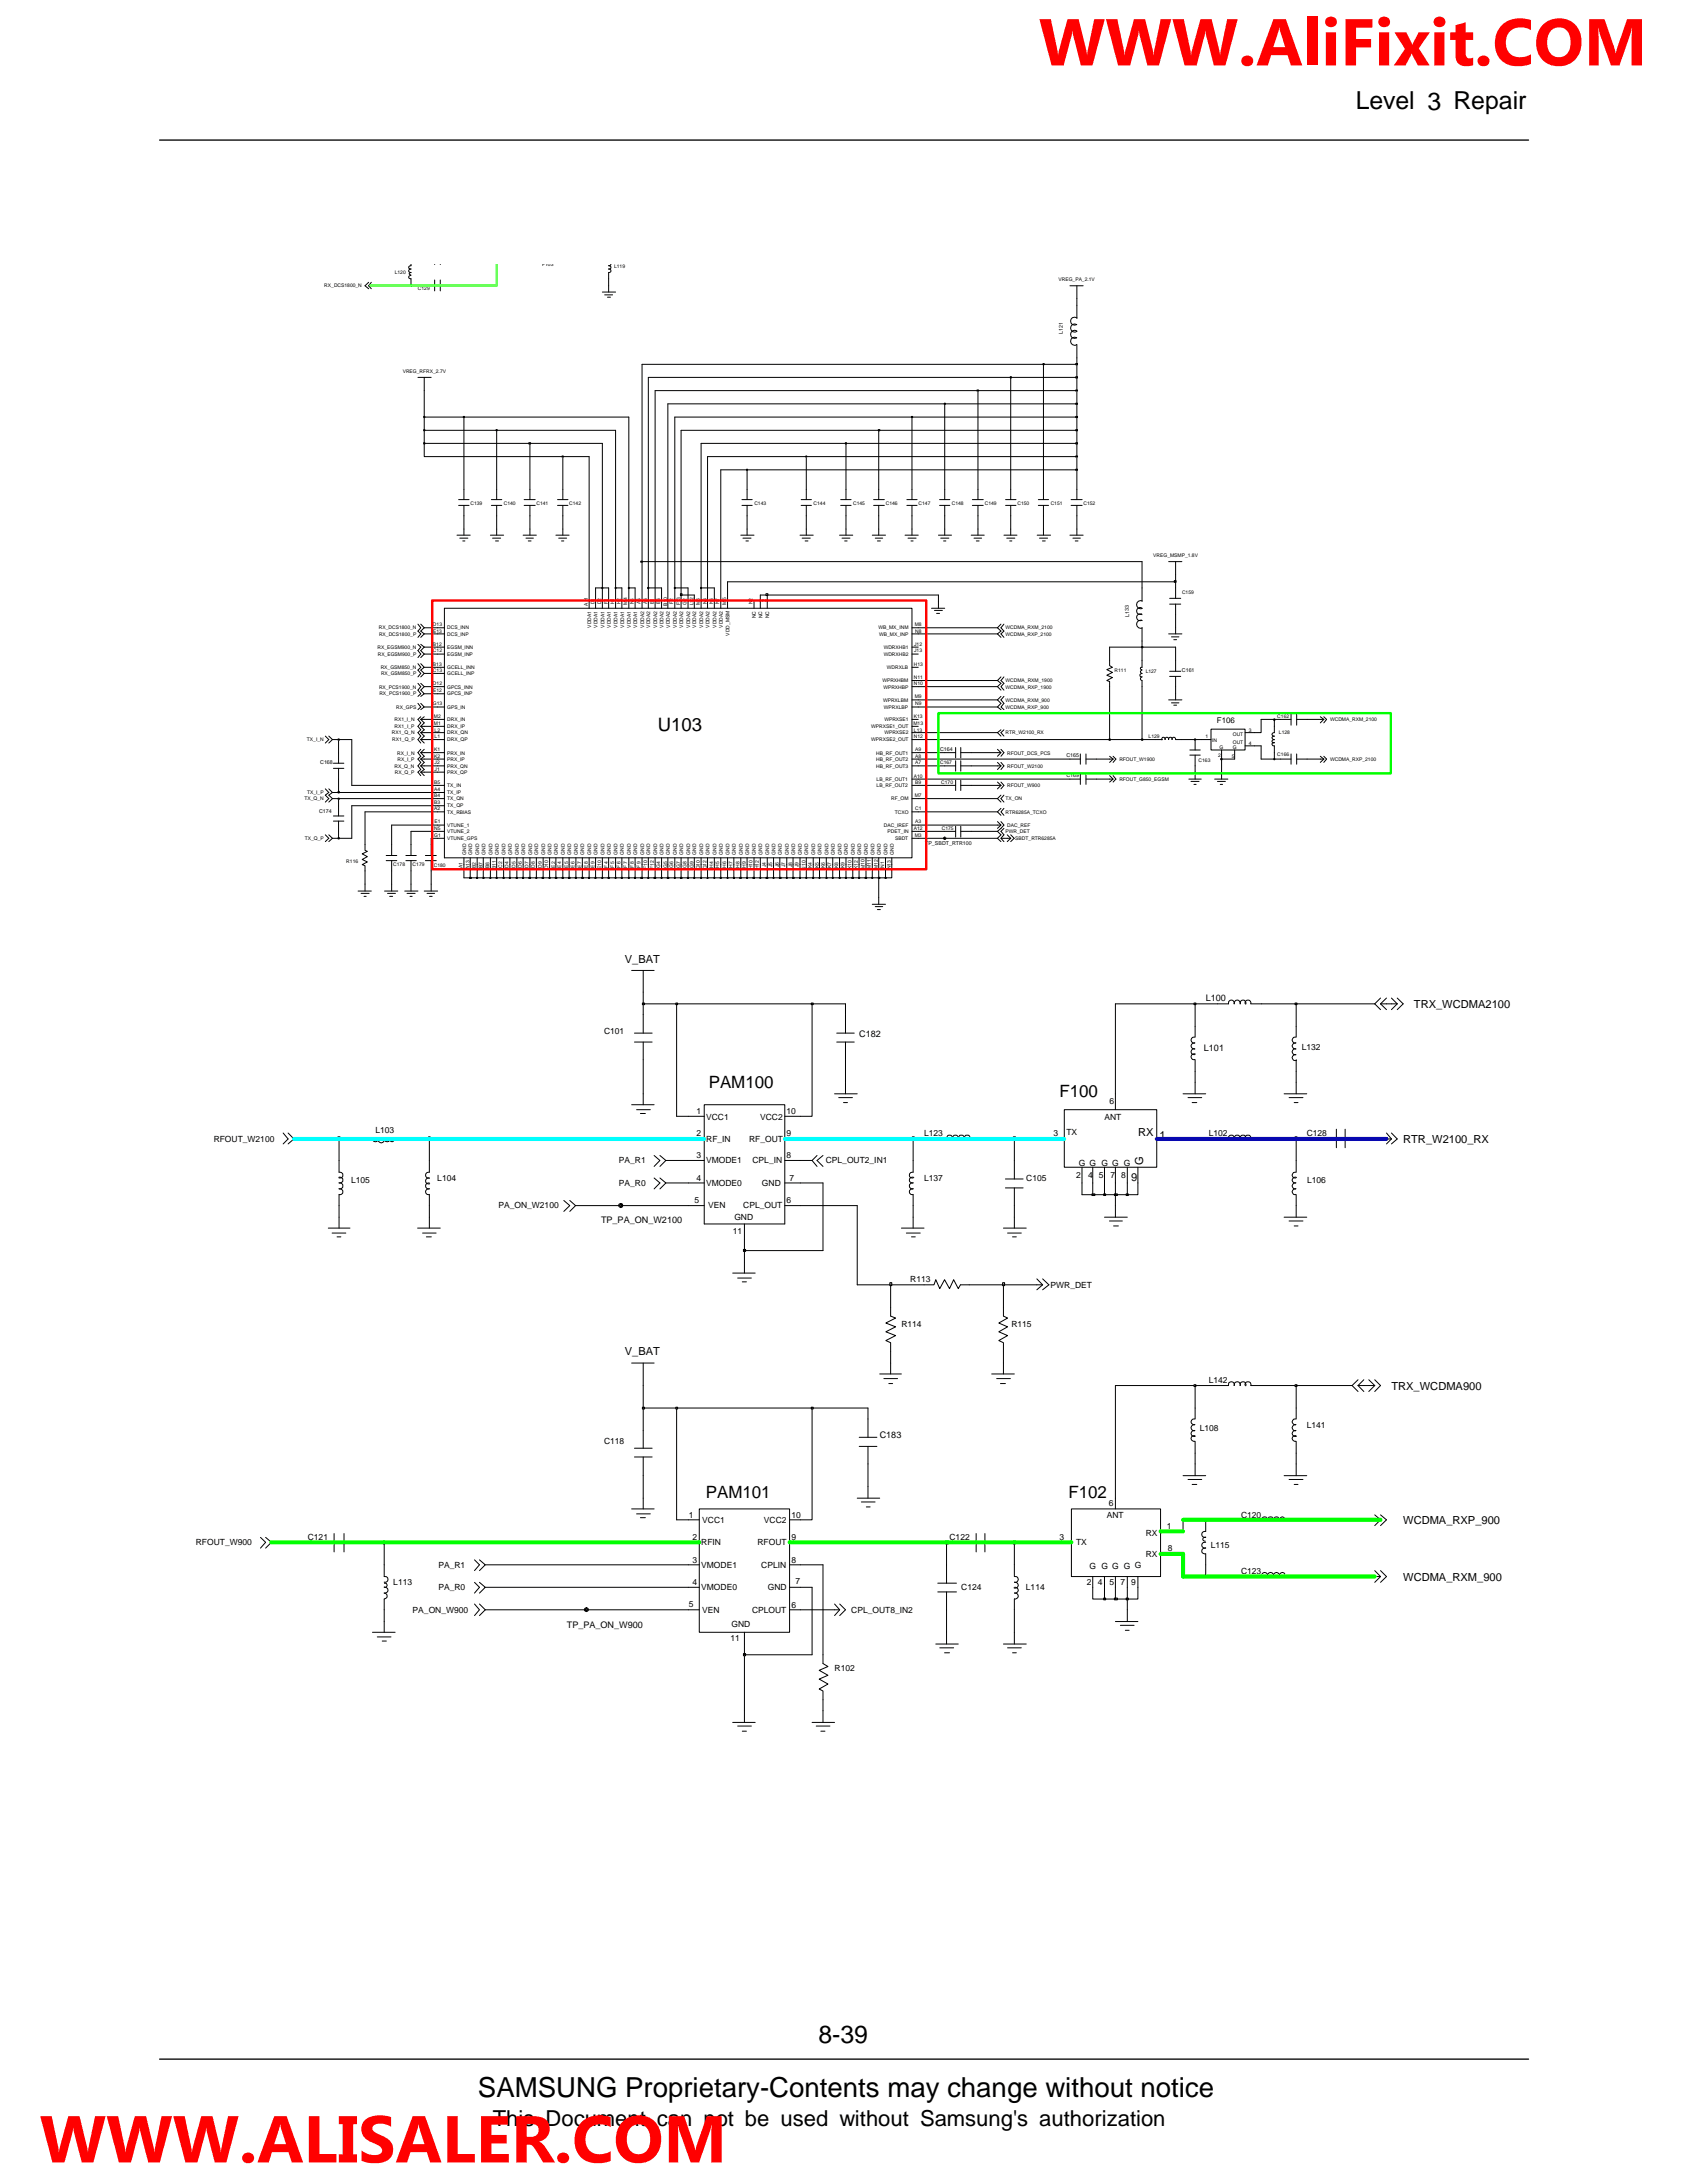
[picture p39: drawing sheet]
<svg xmlns="http://www.w3.org/2000/svg" width="216mm" height="279mm" viewBox="0 0 216 279" stroke-linecap="round" stroke-linejoin="round" font-family="sans-serif">
<defs><g id="words">
<g font-size="8.5" fill="#f00">
<text x="133" y="8.4">WWW.AliFixit.COM</text>
<text x="5.1" y="276.8">WWW.ALISALER.COM</text>
</g>
<text font-size="3.5" x="61.2" y="268.4">SAMSUNG Proprietary-Contents may change without notice</text>
<g font-size="3.2">
<text x="173.5" y="14">Level 3 Repair</text>
<text x="104.7" y="261.5">8-39</text>
</g>
<text font-size="2.8" x="63.1" y="272.1">This Document can not be used without Samsung's authorization</text>
<text font-size="2.4" x="84.2" y="93.6">U103</text>
<g font-size="2.2">
<text x="90.7" y="139.3">PAM100</text>
<text x="135.6" y="140.4">F100</text>
<text x="90.3" y="191.8">PAM101</text>
<text x="136.7" y="191.8">F102</text>
</g>
<g font-size="1.4">
<text x="80" y="123.2">V_BAT</text>
<text x="181" y="129">TRX_WCDMA2100</text>
<text x="145.7" y="145.4">RX</text>
<text x="146.3" y="149.1" transform="rotate(-90 146.3 149.1)">G</text>
<text x="148.4" y="145.8">1</text>
<text x="179.6" y="146.3">RTR_W2100_RX</text>
<text x="144.8" y="151.2">9</text>
<text x="80" y="173.5">V_BAT</text>
<text x="178.1" y="177.9">TRX_WCDMA900</text>
<text x="179.6" y="195">WCDMA_RXP_900</text>
<text x="179.6" y="202.3">WCDMA_RXM_900</text>
</g>
<g font-size="1.2">
<text x="154.3" y="128.1">L100</text>
<text x="110" y="132.7">C182</text>
<text x="154.1" y="134.5">L101</text>
<text x="76.9" y="156.6">TP_PA_ON_W2100</text>
<text x="112.6" y="184.1">C183</text>
<text x="72.5" y="208.3">TP_PA_ON_W900</text>
</g>
<g font-size="1.1">
<text x="77.3" y="132.4">C101</text>
<text x="166.6" y="134.4">L132</text>
<text x="89.2" y="142.5">1</text>
<text x="90.4" y="143.3">VCC1</text>
<text x="97.3" y="143.3">VCC2</text>
<text x="100.7" y="142.5">10</text>
<text x="141.4" y="143.3">ANT</text>
<text x="142" y="141.3">6</text>
<text x="27.3" y="146.2">RFOUT_W2100</text>
<text x="48" y="145.1">L103</text>
<text x="79.2" y="148.9">PA_R1</text>
<text x="89.2" y="148.3">3</text>
<text x="89.2" y="145.4">2</text>
<text x="90.4" y="148.9">VMODE1</text>
<text x="90.4" y="146.2">RF_IN</text>
<text x="95.9" y="146.2">RF_OUT</text>
<text x="96.3" y="148.9">CPL_IN</text>
<text x="100.7" y="145.4">9</text>
<text x="100.7" y="148.3">8</text>
<text x="105.7" y="148.9">CPL_OUT2_IN1</text>
<text x="118.3" y="145.4">L123</text>
<text x="134.8" y="145.4">3</text>
<text x="136.5" y="145.3">TX</text>
<text x="138" y="149.3">G G G G G</text>
<text x="154.7" y="145.4">L102</text>
<text x="167.2" y="145.4">C128</text>
<text x="44.9" y="151.4">L105</text>
<text x="56" y="151.2">L104</text>
<text x="63.8" y="154.7">PA_ON_W2100</text>
<text x="79.2" y="151.8">PA_R0</text>
<text x="88.9" y="153.9">5</text>
<text x="89.2" y="151.2">4</text>
<text x="90.4" y="151.8">VMODE0</text>
<text x="90.6" y="154.7">VEN</text>
<text x="95.1" y="154.7">CPL_OUT</text>
<text x="97.5" y="151.8">GND</text>
<text x="100.7" y="154">6</text>
<text x="101.1" y="151.2">7</text>
<text x="118.3" y="151.2">L137</text>
<text x="131.3" y="151.2">C105</text>
<text x="137.7" y="150.8">2</text>
<text x="139.3" y="150.8">4</text>
<text x="140.6" y="150.8">5</text>
<text x="142.1" y="150.8">7</text>
<text x="143.5" y="150.8">8</text>
<text x="167.3" y="151.4">L106</text>
<text x="93.8" y="157.9">11</text>
<text x="94" y="156.2">GND</text>
<text x="116.5" y="164.1">R113</text>
<text x="134.5" y="164.8">PWR_DET</text>
<text x="115.4" y="169.8">R114</text>
<text x="129.4" y="169.8">R115</text>
<text x="154.7" y="177">L142</text>
<text x="77.3" y="184.9">C118</text>
<text x="153.5" y="183.1">L108</text>
<text x="167.2" y="182.8">L141</text>
<text x="25.1" y="197.8">RFOUT_W900</text>
<text x="39.4" y="197.1">C121</text>
<text x="88.1" y="194.2">1</text>
<text x="88.6" y="197.1">2</text>
<text x="89.7" y="197.8">RFIN</text>
<text x="89.9" y="194.9">VCC1</text>
<text x="96.9" y="197.8">RFOUT</text>
<text x="97.8" y="194.9">VCC2</text>
<text x="101.3" y="197.1">9</text>
<text x="101.3" y="194.2">10</text>
<text x="121.5" y="197.1">C122</text>
<text x="135.6" y="197.1">3</text>
<text x="137.7" y="197.8">TX</text>
<text x="141.6" y="194.3">ANT</text>
<text x="141.9" y="192.8">6</text>
<text x="146.6" y="196.5">RX</text>
<text x="149.3" y="195.6">1</text>
<text x="158.8" y="194.2">C120</text>
<text x="50.3" y="202.9">L113</text>
<text x="56.1" y="200.6">PA_R1</text>
<text x="56.1" y="203.5">PA_R0</text>
<text x="88.6" y="202.9">4</text>
<text x="88.6" y="200">3</text>
<text x="89.7" y="203.5">VMODE0</text>
<text x="89.7" y="200.6">VMODE1</text>
<text x="97.4" y="200.6">CPLIN</text>
<text x="98.3" y="203.5">GND</text>
<text x="101.3" y="200">8</text>
<text x="101.8" y="202.8">7</text>
<text x="123" y="203.5">C124</text>
<text x="131.3" y="203.5">L114</text>
<text x="139.1" y="202.9">2</text>
<text x="139.4" y="200.9">G G G G G</text>
<text x="140.5" y="202.9">4</text>
<text x="142" y="202.9">5</text>
<text x="143.4" y="202.9">7</text>
<text x="144.8" y="202.9">9</text>
<text x="146.6" y="199.3">RX</text>
<text x="149.5" y="198.5">8</text>
<text x="154.9" y="198.2">L115</text>
<text x="158.8" y="201.4">C123</text>
<text x="52.8" y="206.4">PA_ON_W900</text>
<text x="88.1" y="205.7">5</text>
<text x="89.9" y="206.4">VEN</text>
<text x="93.6" y="208.3">GND</text>
<text x="96.2" y="206.4">CPLOUT</text>
<text x="101.3" y="205.8">6</text>
<text x="108.9" y="206.4">CPL_OUT8_IN2</text>
<text x="93.5" y="210">11</text>
<text x="106.8" y="213.9">R102</text>
</g>
<text font-size="1" x="155.7" y="92.6">F106</text>
<g font-size=".7">
<text x="136" y="42.7" transform="rotate(-90 136 42.7)">L121</text>
<text x="144.5" y="79" transform="rotate(-90 144.5 79)">L133</text>
<text x="151.3" y="86">C161</text>
<text x="41" y="97.8">C168</text>
<text x="120.3" y="96.1">C164</text>
<text x="136.5" y="96.9">C165</text>
<text x="136.5" y="99.5">C169</text>
<text x="40.8" y="104.1">C174</text>
<text x="118.4" y="108.2">TP_SBDT_RTR100</text>
</g>
<g font-size=".6">
<text x="50.5" y="35.1">L120</text>
<text x="69.4" y="34.1">F103</text>
<text x="78.6" y="34.3">L119</text>
<text x="135.5" y="35.9">VREG_PA_2.1V</text>
<text x="41.5" y="36.8">RX_DCS1800_N</text>
<text x="53.5" y="37.2">C129</text>
<text x="51.5" y="47.7">VREG_RFRX_2.7V</text>
<text x="60.2" y="64.7">C139</text>
<text x="64.5" y="64.7">C140</text>
<text x="68.7" y="64.7">C141</text>
<text x="72.9" y="64.7">C142</text>
<text x="96.5" y="64.7">C143</text>
<text x="104.1" y="64.7">C144</text>
<text x="109.2" y="64.7">C145</text>
<text x="113.4" y="64.7">C146</text>
<text x="117.6" y="64.7">C147</text>
<text x="121.8" y="64.7">C148</text>
<text x="126" y="64.7">C149</text>
<text x="130.2" y="64.7">C150</text>
<text x="134.5" y="64.7">C151</text>
<text x="138.7" y="64.7">C152</text>
<text x="147.6" y="71.3">VREG_MSMP_1.8V</text>
<text x="75.2" y="76.8" transform="rotate(-90 75.2 76.8)">1</text>
<text x="75.2" y="77.5" transform="rotate(-90 75.2 77.5)">A1</text>
<text x="76.1" y="77.4" transform="rotate(-90 76.1 77.4)">D1</text>
<text x="76.9" y="77.4" transform="rotate(-90 76.9 77.4)">D2</text>
<text x="77.8" y="77.3" transform="rotate(-90 77.8 77.3)">F1</text>
<text x="78.6" y="77.4" transform="rotate(-90 78.6 77.4)">H1</text>
<text x="79.4" y="77.4" transform="rotate(-90 79.4 77.4)">H2</text>
<text x="80.3" y="77.4" transform="rotate(-90 80.3 77.4)">M4</text>
<text x="81.1" y="77.4" transform="rotate(-90 81.1 77.4)">N4</text>
<text x="82" y="77.4" transform="rotate(-90 82 77.4)">A5</text>
<text x="82.8" y="77.4" transform="rotate(-90 82.8 77.4)">A6</text>
<text x="83.7" y="77.4" transform="rotate(-90 83.7 77.4)">B1</text>
<text x="84.5" y="77.4" transform="rotate(-90 84.5 77.4)">B6</text>
<text x="85.4" y="76.8" transform="rotate(-90 85.4 76.8)">0</text>
<text x="85.4" y="77.5" transform="rotate(-90 85.4 77.5)">B1</text>
<text x="86.2" y="77.3" transform="rotate(-90 86.2 77.3)">F2</text>
<text x="87.1" y="77.5" transform="rotate(-90 87.1 77.5)">F1</text>
<text x="87.1" y="76.8" transform="rotate(-90 87.1 76.8)">3</text>
<text x="87.9" y="77.4" transform="rotate(-90 87.9 77.4)">G2</text>
<text x="88.8" y="77.5" transform="rotate(-90 88.8 77.5)">L1</text>
<text x="88.8" y="76.8" transform="rotate(-90 88.8 76.8)">2</text>
<text x="89.6" y="77.4" transform="rotate(-90 89.6 77.4)">M6</text>
<text x="90.4" y="77.4" transform="rotate(-90 90.4 77.4)">N3</text>
<text x="91.2" y="77.4" transform="rotate(-90 91.2 77.4)">N6</text>
<text x="92.1" y="77.4" transform="rotate(-90 92.1 77.4)">N7</text>
<text x="92.9" y="77.4" transform="rotate(-90 92.9 77.4)">M5</text>
<text x="96.3" y="77.4" transform="rotate(-90 96.3 77.4)">N2</text>
<text x="97.1" y="77.1" transform="rotate(-90 97.1 77.1)">1</text>
<text x="98" y="77.1" transform="rotate(-90 98 77.1)">2</text>
<text x="151.3" y="76.1">C159</text>
<text x="48.3" y="83.1">RX_EGSM900_N</text>
<text x="48.3" y="83.9">RX_EGSM900_P</text>
<text x="48.5" y="80.6">RX_DCS1800_N</text>
<text x="48.5" y="81.4">RX_DCS1800_P</text>
<text x="55.4" y="83.5">C12</text>
<text x="55.4" y="80.1">D13</text>
<text x="55.4" y="82.7">B12</text>
<text x="55.4" y="81">E13</text>
<text x="57.2" y="83.9">EGSM_INP</text>
<text x="57.2" y="81.4">DCS_INP</text>
<text x="57.2" y="80.6">DCS_INN</text>
<text x="57.2" y="83.1">EGSM_INN</text>
<text x="75.7" y="80.3" transform="rotate(-90 75.7 80.3)">VDDA1</text>
<text x="76.5" y="80.3" transform="rotate(-90 76.5 80.3)">VDDA1</text>
<text x="77.3" y="80.3" transform="rotate(-90 77.3 80.3)">VDDA1</text>
<text x="78.2" y="80.4" transform="rotate(-90 78.2 80.4)">VDDA1</text>
<text x="79" y="80.3" transform="rotate(-90 79 80.3)">VDDA1</text>
<text x="79.9" y="80.3" transform="rotate(-90 79.9 80.3)">VDDA1</text>
<text x="80.7" y="80.3" transform="rotate(-90 80.7 80.3)">VDDA1</text>
<text x="81.6" y="80.4" transform="rotate(-90 81.6 80.4)">VDDA1</text>
<text x="82.4" y="80.3" transform="rotate(-90 82.4 80.3)">VDDA2</text>
<text x="83.2" y="80.3" transform="rotate(-90 83.2 80.3)">VDDA2</text>
<text x="84.1" y="80.3" transform="rotate(-90 84.1 80.3)">VDDA2</text>
<text x="84.9" y="80.3" transform="rotate(-90 84.9 80.3)">VDDA2</text>
<text x="85.7" y="80.3" transform="rotate(-90 85.7 80.3)">VDDA2</text>
<text x="86.6" y="80.3" transform="rotate(-90 86.6 80.3)">VDDA2</text>
<text x="87.4" y="80.3" transform="rotate(-90 87.4 80.3)">VDDA2</text>
<text x="88.3" y="80.3" transform="rotate(-90 88.3 80.3)">VDDA2</text>
<text x="89.1" y="80.3" transform="rotate(-90 89.1 80.3)">VDDA2</text>
<text x="90" y="80.3" transform="rotate(-90 90 80.3)">VDDA2</text>
<text x="90.8" y="80.3" transform="rotate(-90 90.8 80.3)">VDDA2</text>
<text x="91.7" y="80.3" transform="rotate(-90 91.7 80.3)">VDDA2</text>
<text x="92.5" y="80.3" transform="rotate(-90 92.5 80.3)">VDDA2</text>
<text x="93.4" y="81.3" transform="rotate(-90 93.4 81.3)">VDD_MSM</text>
<text x="96.8" y="79.1" transform="rotate(-90 96.8 79.1)">NC</text>
<text x="97.6" y="79.1" transform="rotate(-90 97.6 79.1)">NC</text>
<text x="98.4" y="79.1" transform="rotate(-90 98.4 79.1)">NC</text>
<text x="112.4" y="80.6">WB_MX_INM</text>
<text x="112.5" y="81.4">WB_MX_INP</text>
<text x="113.1" y="83.1">WDRXHB1</text>
<text x="113.1" y="83.9">WDRXHB2</text>
<text x="117" y="82.7">J12</text>
<text x="117" y="83.5">J13</text>
<text x="117.1" y="80.1">M8</text>
<text x="117.1" y="81">N8</text>
<text x="128.7" y="80.6">WCDMA_RXM_2100</text>
<text x="128.7" y="81.4">WCDMA_RXP_2100</text>
<text x="48.5" y="88.1">RX_PCS1900_N</text>
<text x="48.6" y="89">RX_PCS1900_P</text>
<text x="48.7" y="85.6">RX_GSM850_N</text>
<text x="48.8" y="86.4">RX_GSM850_P</text>
<text x="55.4" y="86">C13</text>
<text x="55.4" y="87.7">D12</text>
<text x="55.4" y="85.2">B13</text>
<text x="55.4" y="88.6">E12</text>
<text x="57.2" y="86.4">GCELL_INP</text>
<text x="57.2" y="89">GPCS_INP</text>
<text x="57.2" y="88.1">GPCS_INN</text>
<text x="57.2" y="85.6">GCELL_INN</text>
<text x="112.9" y="87.3">WPRXHBM</text>
<text x="113" y="89.8">WPRXLBM</text>
<text x="113.1" y="88.1">WPRXHBP</text>
<text x="113.5" y="85.6">WDRXLB</text>
<text x="116.9" y="85.2">H13</text>
<text x="116.9" y="87.7">N10</text>
<text x="116.9" y="86.9">N11</text>
<text x="117.1" y="89.4">M9</text>
<text x="128.7" y="89.8">WCDMA_RXM_900</text>
<text x="128.7" y="87.3">WCDMA_RXM_1900</text>
<text x="128.7" y="88.1">WCDMA_RXP_1900</text>
<text x="142.6" y="86.1">R111</text>
<text x="146.6" y="86.2">L127</text>
<text x="39.3" y="94.9">TX_I_N</text>
<text x="50.2" y="94">RX1_Q_N</text>
<text x="50.2" y="94.9">RX1_Q_P</text>
<text x="50.5" y="92.3">RX1_I_N</text>
<text x="50.5" y="93.2">RX1_I_P</text>
<text x="50.7" y="90.7">RX_GPS</text>
<text x="55.4" y="90.3">G13</text>
<text x="55.5" y="91.9">M2</text>
<text x="55.5" y="92.8">M1</text>
<text x="55.6" y="94.4">L1</text>
<text x="55.6" y="93.6">L2</text>
<text x="57.2" y="92.3">DRX_IN</text>
<text x="57.2" y="94.9">DRX_QP</text>
<text x="57.2" y="90.7">GPS_IN</text>
<text x="57.2" y="94">DRX_QN</text>
<text x="57.2" y="93.2">DRX_IP</text>
<text x="111.5" y="93.2">WPRXSE1_OUT</text>
<text x="111.5" y="94.9">WPRXSE2_OUT</text>
<text x="113.1" y="90.7">WPRXLBP</text>
<text x="113.2" y="92.3">WPRXSE1</text>
<text x="113.2" y="94">WPRXSE2</text>
<text x="116.9" y="92.8">M13</text>
<text x="116.9" y="91.9">K13</text>
<text x="116.9" y="94.4">N12</text>
<text x="117" y="93.6">L13</text>
<text x="117.1" y="90.3">N9</text>
<text x="128.7" y="94">RTR_W2100_RX</text>
<text x="128.7" y="90.7">WCDMA_RXP_900</text>
<text x="147" y="94.4">L129</text>
<text x="154.3" y="94.5">1</text>
<text x="155.1" y="95">IN</text>
<text x="156.1" y="95.8">G</text>
<text x="157.8" y="95.8">G</text>
<text x="157.8" y="94.2">OUT</text>
<text x="157.8" y="95.2">OUT</text>
<text x="159.8" y="93.6">3</text>
<text x="159.8" y="95.3">4</text>
<text x="163.5" y="91.9">C162</text>
<text x="163.7" y="94">L128</text>
<text x="170.2" y="92.3">WCDMA_RXM_2100</text>
<text x="39.3" y="101.6">TX_I_P</text>
<text x="50.5" y="98.3">RX_Q_N</text>
<text x="50.5" y="99.1">RX_Q_P</text>
<text x="50.8" y="96.6">RX_I_N</text>
<text x="50.9" y="97.4">RX_I_P</text>
<text x="55.6" y="97">K2</text>
<text x="55.6" y="96.1">K1</text>
<text x="55.6" y="100.3">B5</text>
<text x="55.6" y="101.2">A4</text>
<text x="55.6" y="97.8">J2</text>
<text x="55.6" y="98.7">J1</text>
<text x="57.2" y="97.4">PRX_IP</text>
<text x="57.2" y="96.6">PRX_IN</text>
<text x="57.2" y="100.8">TX_IN</text>
<text x="57.2" y="101.6">TX_IP</text>
<text x="57.2" y="98.3">PRX_QN</text>
<text x="57.2" y="99.1">PRX_QP</text>
<text x="112.1" y="98.3">HB_RF_OUT3</text>
<text x="112.1" y="97.4">HB_RF_OUT2</text>
<text x="112.1" y="96.6">HB_RF_OUT1</text>
<text x="112.2" y="100.8">LB_RF_OUT2</text>
<text x="112.2" y="99.9">LB_RF_OUT1</text>
<text x="116.9" y="99.5">A10</text>
<text x="117.1" y="100.3">B9</text>
<text x="117.1" y="97.8">A7</text>
<text x="117.1" y="97">A8</text>
<text x="117.1" y="96.1">A9</text>
<text x="120.3" y="97.8">C167</text>
<text x="120.5" y="100.3">C170</text>
<text x="128.9" y="98.3">RFOUT_W2100</text>
<text x="128.9" y="100.8">RFOUT_W900</text>
<text x="128.9" y="96.6">RFOUT_DCS_PCS</text>
<text x="143.3" y="100">RFOUT_G850_EGSM</text>
<text x="143.3" y="97.4">RFOUT_W1900</text>
<text x="153.4" y="97.6">C163</text>
<text x="155.9" y="96.9">2</text>
<text x="157.6" y="97">5</text>
<text x="163.5" y="96.8">C166</text>
<text x="170.2" y="97.4">WCDMA_RXP_2100</text>
<text x="39" y="102.4">TX_Q_N</text>
<text x="39" y="107.5">TX_Q_P</text>
<text x="55.6" y="107.1">G1</text>
<text x="55.6" y="102.9">B3</text>
<text x="55.6" y="102">B4</text>
<text x="55.6" y="103.7">A2</text>
<text x="55.6" y="106.3">N5</text>
<text x="55.6" y="105.4">E1</text>
<text x="57.2" y="103.3">TX_QP</text>
<text x="57.2" y="102.4">TX_QN</text>
<text x="57.2" y="104.1">TX_RBIAS</text>
<text x="57.2" y="106.6">VTUNE_2</text>
<text x="57.2" y="107.5">VTUNE_GPS</text>
<text x="57.2" y="105.8">VTUNE_1</text>
<text x="113.1" y="105.8">DAC_IREF</text>
<text x="113.6" y="106.6">PDET_IN</text>
<text x="114" y="102.4">RF_OM</text>
<text x="114.5" y="104.1">TCXO</text>
<text x="114.6" y="107.5">SBDT</text>
<text x="116.9" y="106.3">A12</text>
<text x="117.1" y="102">M7</text>
<text x="117.1" y="107.1">M3</text>
<text x="117.1" y="103.7">C1</text>
<text x="117.1" y="105.4">A3</text>
<text x="120.5" y="106.3">C175</text>
<text x="128.7" y="102.4">TX_ON</text>
<text x="128.7" y="106.6">PWR_DET</text>
<text x="128.7" y="104.1">RTR6285A_TCXO</text>
<text x="128.9" y="105.8">DAC_REF</text>
<text x="129.9" y="107.5">SBDT_RTR6285A</text>
<text x="44.3" y="110.5">R116</text>
<text x="50.3" y="110.9">C178</text>
<text x="52.8" y="110.9">C179</text>
<text x="55.5" y="111">C180</text>
<text x="59.2" y="111.1" transform="rotate(-90 59.2 111.1)">A1</text>
<text x="59.6" y="109.4" transform="rotate(-90 59.6 109.4)">GND</text>
<text x="60.1" y="111.3" transform="rotate(-90 60.1 111.3)">A13</text>
<text x="60.4" y="109.4" transform="rotate(-90 60.4 109.4)">GND</text>
<text x="60.9" y="111.1" transform="rotate(-90 60.9 111.1)">B2</text>
<text x="61.3" y="109.4" transform="rotate(-90 61.3 109.4)">GND</text>
<text x="61.8" y="111.1" transform="rotate(-90 61.8 111.1)">B7</text>
<text x="62.1" y="109.4" transform="rotate(-90 62.1 109.4)">GND</text>
<text x="62.6" y="111.1" transform="rotate(-90 62.6 111.1)">B8</text>
<text x="63" y="109.4" transform="rotate(-90 63 109.4)">GND</text>
<text x="63.5" y="111.3" transform="rotate(-90 63.5 111.3)">B11</text>
<text x="63.8" y="109.4" transform="rotate(-90 63.8 109.4)">GND</text>
<text x="64.3" y="111.1" transform="rotate(-90 64.3 111.1)">C2</text>
<text x="64.7" y="109.4" transform="rotate(-90 64.7 109.4)">GND</text>
<text x="65.1" y="111.1" transform="rotate(-90 65.1 111.1)">D4</text>
<text x="65.5" y="109.4" transform="rotate(-90 65.5 109.4)">GND</text>
<text x="66" y="111.1" transform="rotate(-90 66 111.1)">D5</text>
<text x="66.4" y="109.4" transform="rotate(-90 66.4 109.4)">GND</text>
<text x="66.8" y="111.1" transform="rotate(-90 66.8 111.1)">D6</text>
<text x="67.2" y="109.4" transform="rotate(-90 67.2 109.4)">GND</text>
<text x="67.6" y="111.1" transform="rotate(-90 67.6 111.1)">D7</text>
<text x="68.1" y="109.4" transform="rotate(-90 68.1 109.4)">GND</text>
<text x="68.5" y="111.1" transform="rotate(-90 68.5 111.1)">D8</text>
<text x="68.9" y="109.4" transform="rotate(-90 68.9 109.4)">GND</text>
<text x="69.3" y="111.1" transform="rotate(-90 69.3 111.1)">D9</text>
<text x="69.8" y="109.4" transform="rotate(-90 69.8 109.4)">GND</text>
<text x="70.1" y="111.3" transform="rotate(-90 70.1 111.3)">D10</text>
<text x="70.6" y="109.4" transform="rotate(-90 70.6 109.4)">GND</text>
<text x="71" y="111.1" transform="rotate(-90 71 111.1)">E2</text>
<text x="71.4" y="109.4" transform="rotate(-90 71.4 109.4)">GND</text>
<text x="71.8" y="111.1" transform="rotate(-90 71.8 111.1)">E4</text>
<text x="72.3" y="109.4" transform="rotate(-90 72.3 109.4)">GND</text>
<text x="72.7" y="111.1" transform="rotate(-90 72.7 111.1)">E5</text>
<text x="73.1" y="109.4" transform="rotate(-90 73.1 109.4)">GND</text>
<text x="73.5" y="111.1" transform="rotate(-90 73.5 111.1)">E6</text>
<text x="74" y="109.4" transform="rotate(-90 74 109.4)">GND</text>
<text x="74.4" y="111.1" transform="rotate(-90 74.4 111.1)">E7</text>
<text x="74.8" y="109.4" transform="rotate(-90 74.8 109.4)">GND</text>
<text x="75.2" y="111.1" transform="rotate(-90 75.2 111.1)">E8</text>
<text x="75.7" y="109.4" transform="rotate(-90 75.7 109.4)">GND</text>
<text x="76.1" y="111.1" transform="rotate(-90 76.1 111.1)">E9</text>
<text x="76.5" y="109.4" transform="rotate(-90 76.5 109.4)">GND</text>
<text x="76.9" y="111.2" transform="rotate(-90 76.9 111.2)">E10</text>
<text x="77.3" y="109.4" transform="rotate(-90 77.3 109.4)">GND</text>
<text x="77.8" y="111" transform="rotate(-90 77.8 111)">F4</text>
<text x="78.2" y="109.4" transform="rotate(-90 78.2 109.4)">GND</text>
<text x="78.6" y="111" transform="rotate(-90 78.6 111)">F5</text>
<text x="79" y="109.4" transform="rotate(-90 79 109.4)">GND</text>
<text x="79.4" y="111" transform="rotate(-90 79.4 111)">F6</text>
<text x="79.9" y="109.4" transform="rotate(-90 79.9 109.4)">GND</text>
<text x="80.3" y="111" transform="rotate(-90 80.3 111)">F7</text>
<text x="80.7" y="109.4" transform="rotate(-90 80.7 109.4)">GND</text>
<text x="81.1" y="111" transform="rotate(-90 81.1 111)">F8</text>
<text x="81.6" y="109.4" transform="rotate(-90 81.6 109.4)">GND</text>
<text x="82" y="111" transform="rotate(-90 82 111)">F9</text>
<text x="82.4" y="109.4" transform="rotate(-90 82.4 109.4)">GND</text>
<text x="82.8" y="111.2" transform="rotate(-90 82.8 111.2)">F10</text>
<text x="83.2" y="109.4" transform="rotate(-90 83.2 109.4)">GND</text>
<text x="83.7" y="111.2" transform="rotate(-90 83.7 111.2)">F12</text>
<text x="84.1" y="109.4" transform="rotate(-90 84.1 109.4)">GND</text>
<text x="84.5" y="111.1" transform="rotate(-90 84.5 111.1)">G4</text>
<text x="84.9" y="109.4" transform="rotate(-90 84.9 109.4)">GND</text>
<text x="85.4" y="111.1" transform="rotate(-90 85.4 111.1)">G5</text>
<text x="85.7" y="109.4" transform="rotate(-90 85.7 109.4)">GND</text>
<text x="86.2" y="111.1" transform="rotate(-90 86.2 111.1)">G6</text>
<text x="86.6" y="109.4" transform="rotate(-90 86.6 109.4)">GND</text>
<text x="87.1" y="111.1" transform="rotate(-90 87.1 111.1)">G7</text>
<text x="87.4" y="109.4" transform="rotate(-90 87.4 109.4)">GND</text>
<text x="87.9" y="111.1" transform="rotate(-90 87.9 111.1)">G8</text>
<text x="88.3" y="109.4" transform="rotate(-90 88.3 109.4)">GND</text>
<text x="88.7" y="111.1" transform="rotate(-90 88.7 111.1)">G9</text>
<text x="89.1" y="109.4" transform="rotate(-90 89.1 109.4)">GND</text>
<text x="89.6" y="111.3" transform="rotate(-90 89.6 111.3)">G10</text>
<text x="90" y="109.4" transform="rotate(-90 90 109.4)">GND</text>
<text x="90.4" y="111.3" transform="rotate(-90 90.4 111.3)">G12</text>
<text x="90.8" y="109.4" transform="rotate(-90 90.8 109.4)">GND</text>
<text x="91.2" y="111.1" transform="rotate(-90 91.2 111.1)">H4</text>
<text x="91.7" y="109.4" transform="rotate(-90 91.7 109.4)">GND</text>
<text x="92.1" y="111.1" transform="rotate(-90 92.1 111.1)">H5</text>
<text x="92.5" y="109.4" transform="rotate(-90 92.5 109.4)">GND</text>
<text x="92.9" y="111.1" transform="rotate(-90 92.9 111.1)">H6</text>
<text x="93.4" y="109.4" transform="rotate(-90 93.4 109.4)">GND</text>
<text x="93.7" y="111.1" transform="rotate(-90 93.7 111.1)">H7</text>
<text x="94.2" y="109.4" transform="rotate(-90 94.2 109.4)">GND</text>
<text x="94.6" y="111.1" transform="rotate(-90 94.6 111.1)">H8</text>
<text x="95.1" y="109.4" transform="rotate(-90 95.1 109.4)">GND</text>
<text x="95.4" y="111.1" transform="rotate(-90 95.4 111.1)">H9</text>
<text x="95.9" y="109.4" transform="rotate(-90 95.9 109.4)">GND</text>
<text x="96.3" y="111.3" transform="rotate(-90 96.3 111.3)">H10</text>
<text x="96.7" y="109.4" transform="rotate(-90 96.7 109.4)">GND</text>
<text x="97.1" y="111.3" transform="rotate(-90 97.1 111.3)">H12</text>
<text x="97.6" y="109.4" transform="rotate(-90 97.6 109.4)">GND</text>
<text x="98" y="111" transform="rotate(-90 98 111)">J4</text>
<text x="98.4" y="109.4" transform="rotate(-90 98.4 109.4)">GND</text>
<text x="98.8" y="111" transform="rotate(-90 98.8 111)">J5</text>
<text x="99.3" y="109.4" transform="rotate(-90 99.3 109.4)">GND</text>
<text x="99.7" y="111" transform="rotate(-90 99.7 111)">J6</text>
<text x="100.1" y="109.4" transform="rotate(-90 100.1 109.4)">GND</text>
<text x="100.5" y="111" transform="rotate(-90 100.5 111)">J7</text>
<text x="100.9" y="109.4" transform="rotate(-90 100.9 109.4)">GND</text>
<text x="101.4" y="111" transform="rotate(-90 101.4 111)">J8</text>
<text x="101.8" y="109.4" transform="rotate(-90 101.8 109.4)">GND</text>
<text x="102.2" y="111" transform="rotate(-90 102.2 111)">J9</text>
<text x="102.6" y="109.4" transform="rotate(-90 102.6 109.4)">GND</text>
<text x="103.1" y="111.2" transform="rotate(-90 103.1 111.2)">J10</text>
<text x="103.4" y="109.4" transform="rotate(-90 103.4 109.4)">GND</text>
<text x="103.9" y="111.1" transform="rotate(-90 103.9 111.1)">K4</text>
<text x="104.3" y="109.4" transform="rotate(-90 104.3 109.4)">GND</text>
<text x="104.8" y="111.1" transform="rotate(-90 104.8 111.1)">K5</text>
<text x="105.1" y="109.4" transform="rotate(-90 105.1 109.4)">GND</text>
<text x="105.6" y="111.1" transform="rotate(-90 105.6 111.1)">K6</text>
<text x="106" y="109.4" transform="rotate(-90 106 109.4)">GND</text>
<text x="106.4" y="111.1" transform="rotate(-90 106.4 111.1)">K7</text>
<text x="106.8" y="109.4" transform="rotate(-90 106.8 109.4)">GND</text>
<text x="107.3" y="111.1" transform="rotate(-90 107.3 111.1)">K8</text>
<text x="107.7" y="109.4" transform="rotate(-90 107.7 109.4)">GND</text>
<text x="108.1" y="111.1" transform="rotate(-90 108.1 111.1)">K9</text>
<text x="108.5" y="109.4" transform="rotate(-90 108.5 109.4)">GND</text>
<text x="109" y="111.3" transform="rotate(-90 109 111.3)">K10</text>
<text x="109.4" y="109.4" transform="rotate(-90 109.4 109.4)">GND</text>
<text x="109.8" y="111.3" transform="rotate(-90 109.8 111.3)">K12</text>
<text x="110.2" y="109.4" transform="rotate(-90 110.2 109.4)">GND</text>
<text x="110.7" y="111.3" transform="rotate(-90 110.7 111.3)">M10</text>
<text x="111.1" y="109.4" transform="rotate(-90 111.1 109.4)">GND</text>
<text x="111.5" y="111.3" transform="rotate(-90 111.5 111.3)">M11</text>
<text x="111.9" y="109.4" transform="rotate(-90 111.9 109.4)">GND</text>
<text x="112.3" y="111.3" transform="rotate(-90 112.3 111.3)">M12</text>
<text x="112.7" y="109.4" transform="rotate(-90 112.7 109.4)">GND</text>
<text x="113.2" y="111.1" transform="rotate(-90 113.2 111.1)">N1</text>
<text x="113.6" y="109.4" transform="rotate(-90 113.6 109.4)">GND</text>
<text x="114" y="111.3" transform="rotate(-90 114 111.3)">N13</text>
<text x="114.4" y="109.4" transform="rotate(-90 114.4 109.4)">GND</text>
</g>
</g></defs>
<path d="M20.4 263.5h175.2" fill="none" stroke="#000" stroke-width=".17"/>
<path d="M20.8 265.5h174.8v9h-174.8z" fill="#fff"/>
<path d="M20.4 17.9h175.2" fill="none" stroke="#000" stroke-width=".17"/>
<g fill="none" stroke="#000" stroke-width=".13">
<path d="M47.2 36.6h.3M47.2 36.1l-.5 .5 .5 .4M47.2 36.6l.3 .4M47.5 36.1l-.3 .5M52.6 35.3h-.2l-.1 .2v.1l.3 .1v.9M52.6 33.8v.2h-.2l-.1 .2v.1l.3 .1-.3 .2v.2l.3 .1M52.6 34.9h-.2v.1l.2 .2M54.3 36.6h1.3M55.6 33.8h.1M55.6 35.8v1.4M56.3 36.6h1.4M56.3 33.8h.1"/>
<path d="M56.3 35.8v1.4M77.1 37.4h1.7M77.4 37.7h1M77.7 38h.4M77.9 34a.22 .22 0 0 1 .3 .2 .22 .22 0 0 1-.3 .2 .24 .24 0 0 1 .3 .2 .24 .24 0 0 1-.3 .3v.8M77.9 36.6v.8M78.2 33.8l-.1 .2h-.2M136.9 36.6h1.7M137.8 36.6v1.6M137.8 39.1v1.6M53.5 48.3h1.7M54.3 48.3v1.7"/>
<path d="M137.8 43.2a.51 .51 0 0 0-.8 .5 .51 .51 0 0 0 .8 .4M137.8 41.6a.51 .51 0 0 0-.8 .4 .51 .51 0 0 0 .8 .4M137.8 44.1v1.7M137.8 42.4a.51 .51 0 0 0-.8 .4 .51 .51 0 0 0 .8 .4M137.8 40.7a.51 .51 0 0 0-.8 .4 .51 .51 0 0 0 .8 .4M53.5 79.9l.3 .4-.3 .5 .3 .3-.3 .5M53.8 79.9l.5 .4-.5 .5 .5 .3-.5 .5M56.9 77.9h59.8v31.9h-59.8zM58.5 68.5h1.7M58.7 63.9h1.3M58.7 64.7h1.3M58.8 68.9h1.1"/>
<path d="M59.2 69.2h.3M59.4 62.6v1.3M59.4 64.7v1.3M59.4 67.7v.8M62.8 68.5h1.7M62.9 63.9h1.3M62.9 64.7h1.3M63 68.9h1.1M63.4 69.2h.4M63.6 62.6v1.3M63.6 64.7v1.3M63.6 67.7v.8"/>
<path d="M67 68.5h1.6M67.1 63.9h1.4M67.1 64.7h1.4M67.3 68.9h1M67.6 69.2h.4M67.8 62.6v1.3M67.8 64.7v1.3M67.8 67.7v.8M71.1 68.5h1.7M71.4 63.9h1.3M71.4 64.7h1.3M71.5 68.9h1"/>
<path d="M71.9 69.2h.3M72 62.6v1.3M72 64.7v1.3M72 67.7v.8M75.4 76.9v1M76.2 76.9v1M77.1 76.9v1M77.9 76.9v1M78.8 76.9v1M79.6 76.9v1M80.5 76.9v1M81.3 76.9v1"/>
<path d="M82.2 76.9v1M83 76.9v1M83.8 76.9v1M84.7 76.9v1M85.5 76.9v1M86.4 76.9v1M87.2 76.9v1M88.1 76.9v1M88.9 76.9v1M89.7 76.9v1M90.6 76.9v1M91.4 76.9v1"/>
<path d="M92.2 76.9v1M93.1 76.9v1M94.8 68.5h1.7M95 64.7h1.3M95 63.9h1.3M95.1 68.9h1M95.5 69.2h.3M95.6 62.6v1.3M95.6 64.7v1.3M95.6 67.7v.8M96.5 76.9v1M97.3 76.9v1"/>
<path d="M98.2 76.9v1M102.4 68.5h1.7M102.5 63.9h1.3M102.5 64.7h1.3M102.7 68.9h1M103 69.2h.4M103.2 62.6v1.3M103.2 64.7v1.3M103.2 67.7v.8M107.4 68.5h1.7M107.6 63.9h1.3M107.6 64.7h1.3"/>
<path d="M107.8 68.9h1M108.1 69.2h.3M108.3 62.6v1.3M108.3 64.7v1.3M108.3 67.7v.8M111.6 68.5h1.7M111.8 63.9h1.4M111.8 64.7h1.4M112 68.9h1M112.3 69.2h.4M112.5 62.6v1.3M112.5 64.7v1.3"/>
<path d="M112.5 67.7v.8M115.8 68.5h1.7M116.1 64.7h1.3M116.1 63.9h1.3M116.2 68.9h1M116.6 69.2h.3M116.7 62.6v1.3M116.7 64.7v1.3M116.7 67.7v.8M119.2 77.9h1.7M119.6 78.1h1M119.9 78.5h.3"/>
<path d="M120.1 68.5h1.7M120.1 76.9v1M120.2 64.7h1.4M120.2 63.9h1.4M120.4 68.9h1M120.8 69.2h.3M120.9 62.6v1.3M120.9 64.7v1.3M120.9 67.7v.8M124.3 68.5h1.7M124.4 64.7h1.4M124.4 63.9h1.4"/>
<path d="M124.7 68.9h.9M124.9 69.2h.4M125.2 62.6v1.3M125.2 64.7v1.3M125.2 67.7v.8M128.1 79.9l-.4 .4 .4 .5-.4 .3 .4 .5M128.5 79.9l-.4 .4 .4 .5-.4 .3 .4 .5M128.5 68.5h1.7M128.7 63.9h1.3M128.7 64.7h1.3M128.8 68.9h1.1M129.2 69.2h.3"/>
<path d="M129.3 62.6v1.3M129.3 64.7v1.3M129.3 67.7v.8M132.7 68.5h1.8M132.9 64.7h1.3M132.9 63.9h1.3M133 68.9h1.1M133.4 69.2h.4M133.5 62.6v1.3M133.5 64.7v1.3M133.5 67.7v.8M136.9 68.5h1.7"/>
<path d="M137.1 64.7h1.4M137.1 63.9h1.4M137.3 68.9h1M137.6 69.2h.4M137.8 62.6v1.3M137.8 64.7v1.3M137.8 67.7v.8M146.2 78.7a.43 .43 0 0 0-.7 .3 .43 .43 0 0 0 .6 .4M146.2 77.9l-.1-.1a.44 .44 0 0 0-.6 .4 .44 .44 0 0 0 .6 .4M146.2 75.2v1.7M146.2 76.9a.5 .5 0 0 0-.7 .5 .5 .5 0 0 0 .7 .5M146.2 79.4a.5 .5 0 0 0-.7 .5 .5 .5 0 0 0 .7 .4"/>
<path d="M149.6 71.9h1.7M149.7 77.3h1.4M149.7 76.6h1.4M150.5 71.9v1.7M150.5 75.2v1.4M150.5 77.3v1.3M41.6 94.2l.5 .5-.5 .4M42.1 94.2l.4 .5-.4 .4M42.7 98.3h1.3M42.7 97.7h1.3M43.3 96.3v1.4M43.3 98.3v1.4"/>
<path d="M53.5 87.5l.3 .4-.3 .4 .3 .5-.3 .3M53.5 82.5l.3 .3-.3 .5 .3 .4-.3 .5M53.5 90l.3 .5-.3 .3M53.5 84.9l.3 .5-.3 .4 .3 .4-.3 .4M53.8 87.5l.5 .4-.5 .4 .5 .5-.5 .3M53.8 82.5l.5 .3-.5 .5 .5 .4-.5 .5M53.8 90l.5 .5-.5 .3M53.8 84.9l.5 .5-.5 .4 .5 .4-.5 .4M53.8 91.7l-.3 .4 .3 .4-.3 .5 .3 .4-.3 .4 .3 .4-.3 .5 .3 .4M53.8 93.8l.5 .4-.5 .5M53.8 94.7l.5 .4M53.8 94.7h.5"/>
<path d="M53.8 93.8h.5M53.8 95.9l-.3 .4 .3 .5-.3 .4 .3 .4-.3 .4 .3 .5-.3 .3 .3 .5M53.8 97.2l.5 .4-.5 .4M53.8 98l.5 .5-.5 .3M53.8 98h.5M53.8 97.2h.5M53.8 96.3h.5M53.8 98.8h.5M53.8 92.1h.5M53.8 93h.5M53.8 92.1l.5 .4-.5 .5M53.8 93l.5 .4-.5 .4"/>
<path d="M53.8 96.3l.5 .5-.5 .4M53.8 98.8l.5 .5M54.3 95.9l-.5 .4M54.3 91.7l-.5 .4M56 93.8h.9M56 98h.9M56 97.2h.9M56 85.4h.9M56 86.2h.9M56 80.3h.9M56 81.1h.9M56 92.1h.9"/>
<path d="M56 94.7h.9M56 96.3h.9M56 82.8h.9M56 83.7h.9M56 87.9h.9M56 88.8h.9M56 90.5h.9M56 98.8h.9M56 93h.9M116.7 99.7h.8M116.7 97.2h.8M116.7 83.7h.8"/>
<path d="M116.7 80.3h.8M116.7 90.5h.8M116.7 87.1h.8M116.7 94.7h.8M116.7 93.8h.8M116.7 98h.8M116.7 96.3h.8M116.7 82.8h.8M116.7 85.4h.8M116.7 87.9h.8M116.7 81.1h.8M116.7 92.1h.8"/>
<path d="M116.7 93h.8M116.7 89.6h.8M120.9 98h1.4M120.9 96.3h1.4M122.3 95.7v1.3M122.3 97.4v1.3M122.3 99.9v1.3M123 98h1.3M123 96.3h1.3M123 95.7v1.3M123 97.4v1.3M123 99.9v1.3"/>
<path d="M127.7 95.9l.4 .4-.4 .5M127.7 98h.4M127.7 96.3h.4M127.7 97.6l.4 .4M128.1 95.9l.4 .4-.4 .5M128.1 89.1l-.4 .5 .4 .4-.4 .5 .4 .3M128.1 93.4l-.4 .4 .4 .4M128.1 86.6l-.4 .5 .4 .4-.4 .4 .4 .4M128.1 97.6l.4 .4-.4 .5M128.1 98l-.4 .5M128.5 86.6l-.4 .5 .4 .4-.4 .4 .4 .4M128.5 89.1l-.4 .5 .4 .4-.4 .5 .4 .3"/>
<path d="M128.5 93.4l-.4 .4 .4 .4M136.9 99.7h1.4M136.9 97.2h1.4M138.3 96.5v1.3M138.3 99.1v1.3M139 99.7h1.3M139 97.2h1.3M139 96.5v1.3M139 99.1v1.3M142 84.5v.7l.4 .2-.8 .3 .8 .4-.8 .3 .8 .3-.8 .4 .4 .1v.7M142 99.3l.5 .4-.5 .4M142 99.7h.5"/>
<path d="M142 97.2h.5M142 96.8l.5 .4M142.5 99.3l.3 .4-.3 .4M142.5 96.8l.3 .4-.3 .4M142.5 97.2l-.5 .4M146.2 86.2a.22 .22 0 0 0-.3 .2 .22 .22 0 0 0 .3 .2l-.3 .3 .3 .2v.8M146.2 85.8a.21 .21 0 0 0-.3 .2 .21 .21 0 0 0 .3 .2M146.2 84.5v.9h-.2l-.1 .1 .1 .1 .1 .1M146.2 80.3v1.7M147.8 94.7h1M149.1 94.7a.22 .22 0 0 0-.2-.3 .22 .22 0 0 0-.2 .3M149.1 94.7a.23 .23 0 0 1 .2-.3 .23 .23 0 0 1 .2 .3"/>
<path d="M149.6 89.6h1.7M149.6 81.1h1.7M149.6 94.7a.22 .22 0 0 1 .1-.3 .22 .22 0 0 1 .3 .2v.1M149.7 85.9h1.4M149.7 86.6h1.4M149.9 90h1M149.9 81.5h1M150 94.7a.22 .22 0 0 1 .2-.3 .22 .22 0 0 1 .2 .3h.9M150.2 90.3h.4M150.2 81.9h.4M150.5 80.3v.8M150.5 84.5v1.4"/>
<path d="M150.5 86.6v1.3M150.5 88.8v.8M152.1 99.7h1.6M152.3 96.6h1.3M152.3 96h1.3M153 94.7v1.3M153 96.6v1.4M153 98.8v.9M153.7 94.7h1.3M155 93.3h4.3v2.7h-4.3zM155.4 99.7h1.7M156.3 96v1.2"/>
<path d="M156.3 98.8v.9M158 96v1.2M159.3 93.8h1.2M159.3 95.5h1.2M163.1 93v.8l-.3 .1a.25 .25 0 0 0 .1 .2 .25 .25 0 0 0 .2 .1l-.3 .1a.24 .24 0 0 0 .1 .3 .24 .24 0 0 0 .2 .1h-.2l-.1 .2 .1 .2h.2M163.1 95a.23 .23 0 0 0-.3 .2 .23 .23 0 0 0 .3 .3v.8M163.9 97.2h1.3M163.9 92.1h1.3M165.2 91.4v1.4M165.2 96.5v1.3M165.9 97.2h1.4M165.9 92.1h1.4"/>
<path d="M165.9 91.4v1.4M165.9 96.5v1.3M169 97.2h.4M169 92.1h.4M169 91.7l.4 .4M169 96.8l.4 .4M169.4 91.7l.4 .4-.4 .4M169.4 92.1l-.4 .4M169.4 96.8l.4 .4-.4 .4M169.4 97.2l-.4 .4M41.6 106.8l.5 .5-.5 .4M41.6 101l.5 .4-.5 .4 .5 .4-.5 .5"/>
<path d="M42.1 101l.4 .4-.4 .4 .4 .4-.4 .5M42.1 106.8l.4 .5-.4 .4M42.7 105.1h1.3M42.7 104.4h1.3M43.3 103.1v1.3M43.3 105.1v1.3M45.8 114h1.7M46.2 114.3h1M46.6 114.7h.3M46.7 108.1v.7l.3 .2-.6 .3 .6 .3-.6 .4 .6 .3-.6 .4 .3 .1v3.2M49.2 114h1.7M49.4 110.2h1.4"/>
<path d="M49.4 109.5h1.4M49.6 114.3h1M49.9 114.7h.3M50.1 108.1v1.4M50.1 110.2v3.8M51.8 114h1.7M51.9 110.2h1.4M51.9 109.5h1.4M52.1 114.3h1M52.5 114.7h.2M52.6 108.1v1.4M52.6 110.2v3.8"/>
<path d="M54.3 114h1.7M54.4 110.2h1.4M54.4 109.5h1.4M54.7 114.3h.9M55 114.7h.3M55.2 108.1v1.4M55.2 110.2v3.8M56 102.2h.9M56 103.9h.9M56 105.6h.9M56 101.4h.9M56 106.4h.9"/>
<path d="M56 103.1h.9M56 100.5h.9M56 107.3h.9M59.4 109.8v2.6h.8M60.2 109.8v.9M61.1 109.8v.9M61.8 109.8v.9M62.8 109.8v.9M63.6 109.8v.9M64.5 109.8v.9M65.3 109.8v.9M66.1 109.8v.9"/>
<path d="M67 109.8v.9M67.8 109.8v.9M68.6 109.8v.9M69.5 109.8v.9M70.3 109.8v.9M71.1 109.8v.9M72 109.8v.9M72.8 109.8v.9M73.7 109.8v.9M74.5 109.8v.9M75.4 109.8v.9M76.2 109.8v.9"/>
<path d="M77.1 109.8v.9M77.9 109.8v.9M78.8 109.8v.9M79.6 109.8v.9M80.5 109.8v.9M81.3 109.8v.9M82.2 109.8v.9M83 109.8v.9M83.8 109.8v.9M84.7 109.8v.9M85.5 109.8v.9M86.4 109.8v.9"/>
<path d="M87.2 109.8v.9M88.1 109.8v.9M88.9 109.8v.9M89.7 109.8v.9M90.6 109.8v.9M91.4 109.8v.9M92.2 109.8v.9M93.1 109.8v.9M93.9 109.8v.9M94.8 109.8v.9M95.6 109.8v.9M96.5 109.8v.9"/>
<path d="M97.3 109.8v.9M98.2 109.8v.9M99 109.8v.9M99.8 109.8v.9M100.7 109.8v.9M101.5 109.8v.9M102.4 109.8v.9M103.2 109.8v.9M104.1 109.8v.9M104.9 109.8v.9M105.7 109.8v.9M106.6 109.8v.9"/>
<path d="M107.4 109.8v.9M108.3 109.8v.9M109.1 109.8v.9M109.9 109.8v.9M110.8 109.8v.9M111.6 109.8v.9M111.6 115.7h1.7M112 116h1M112.3 116.4h.4M112.5 109.8v.9M112.5 112.4v3.3M113.3 109.8v.9"/>
<path d="M114.1 109.8v.9M116.7 103.9h.8M116.7 105.6h.8M116.7 106.4h.8M116.7 102.2h.8M116.7 100.5h.8M116.7 107.3h.8M120.9 106.4h1.4M120.9 100.5h1.4M122.3 105.7v1.4M123 106.4h1.3M123 100.5h1.3"/>
<path d="M123 105.7v1.4M127.7 105.2l.4 .4-.4 .4M127.7 105.6h.4M127.7 100.5h.4M127.7 100.1l.4 .4M128.1 107.3h1.2M128.1 103.5l-.4 .4 .4 .5M128.1 101.8l-.4 .4 .4 .5M128.1 105.2l.4 .4-.8 .8 .4 .4-.4 .5 .4 .4M128.1 100.1l.4 .4-.4 .5M128.1 100.5l-.4 .5M128.5 103.5l-.4 .4 .4 .5"/>
<path d="M128.5 106l-.4 .4 .4 .4-.4 .5 .4 .4M128.5 101.8l-.4 .4 .4 .5M128.9 106.8l.4 .5M129.3 107.3l-.4 .4M129.3 106.8l.5 .5-.5 .4M152.4 100h1.1M152.8 100.4h.3M155.8 100h1M156.2 100.4h.3"/>
<circle cx="120.9" cy="107.3" r=".15"/>
</g>
<path d="M60.1 112.3h.2v.1h-.2z" fill="#c3c3c3"/>
<path d="M60.1 112.3h.2v.1h-.2zM60.2 110.7v1.7h.9" fill="none" stroke="#000" stroke-width=".13"/>
<path d="M61 112.3h.1v.1h-.1z" fill="#c3c3c3"/>
<path d="M61 112.3h.1v.1h-.1zM61.1 110.7v1.7h.7" fill="none" stroke="#000" stroke-width=".13"/>
<path d="M61.8 112.3h.2v.1h-.2z" fill="#c3c3c3"/>
<path d="M61.8 112.3h.2v.1h-.2zM61.8 110.7v1.7h1" fill="none" stroke="#000" stroke-width=".13"/>
<path d="M62.7 112.3h.1v.1h-.1z" fill="#c3c3c3"/>
<path d="M62.7 112.3h.1v.1h-.1zM62.8 110.7v1.7h.8" fill="none" stroke="#000" stroke-width=".13"/>
<path d="M63.5 112.3h.1v.1h-.1z" fill="#c3c3c3"/>
<path d="M63.5 112.3h.1v.1h-.1zM63.6 110.7v1.7h.9" fill="none" stroke="#000" stroke-width=".13"/>
<path d="M64.4 112.3h.1v.1h-.1z" fill="#c3c3c3"/>
<path d="M64.4 112.3h.1v.1h-.1zM64.5 110.7v1.7h.8" fill="none" stroke="#000" stroke-width=".13"/>
<path d="M65.2 112.3h.1v.1h-.1z" fill="#c3c3c3"/>
<path d="M65.2 112.3h.1v.1h-.1zM65.3 110.7v1.7h.8" fill="none" stroke="#000" stroke-width=".13"/>
<path d="M66 112.3h.2v.1h-.2z" fill="#c3c3c3"/>
<path d="M66 112.3h.2v.1h-.2zM66.1 110.7v1.7h.9" fill="none" stroke="#000" stroke-width=".13"/>
<path d="M66.9 112.3h.1v.1h-.1z" fill="#c3c3c3"/>
<path d="M66.9 112.3h.1v.1h-.1zM67 110.7v1.7h.8" fill="none" stroke="#000" stroke-width=".13"/>
<path d="M67.7 112.3h.2v.1h-.2z" fill="#c3c3c3"/>
<path d="M67.7 112.3h.2v.1h-.2zM67.8 110.7v1.7h.8" fill="none" stroke="#000" stroke-width=".13"/>
<path d="M68.6 112.3h.1v.1h-.1z" fill="#c3c3c3"/>
<path d="M68.6 112.3h.1v.1h-.1zM68.6 110.7v1.7h.9" fill="none" stroke="#000" stroke-width=".13"/>
<path d="M69.4 112.3h.2v.1h-.2z" fill="#c3c3c3"/>
<path d="M69.4 112.3h.2v.1h-.2zM69.5 110.7v1.7h.8" fill="none" stroke="#000" stroke-width=".13"/>
<path d="M70.3 112.3h.1v.1h-.1z" fill="#c3c3c3"/>
<path d="M70.3 112.3h.1v.1h-.1zM70.3 110.7v1.7h.8" fill="none" stroke="#000" stroke-width=".13"/>
<path d="M71.1 112.3h.2v.1h-.2z" fill="#c3c3c3"/>
<path d="M71.1 112.3h.2v.1h-.2zM71.1 110.7v1.7h.9" fill="none" stroke="#000" stroke-width=".13"/>
<path d="M71.9 112.3h.2v.1h-.2z" fill="#c3c3c3"/>
<path d="M71.9 112.3h.2v.1h-.2zM72 110.7v1.7h.8" fill="none" stroke="#000" stroke-width=".13"/>
<path d="M72.7 112.3h.3v.1h-.3z" fill="#c3c3c3"/>
<path d="M72.7 112.3h.3v.1h-.3zM72.8 110.7v1.7h.9" fill="none" stroke="#000" stroke-width=".13"/>
<path d="M73.6 112.3h.2v.1h-.2z" fill="#c3c3c3"/>
<path d="M73.6 112.3h.2v.1h-.2zM73.7 110.7v1.7h.8" fill="none" stroke="#000" stroke-width=".13"/>
<path d="M74.4 112.3h.3v.1h-.3z" fill="#c3c3c3"/>
<path d="M74.4 112.3h.3v.1h-.3zM74.5 110.7v1.7h.9" fill="none" stroke="#000" stroke-width=".13"/>
<path d="M75.3 112.3h.2v.1h-.2z" fill="#c3c3c3"/>
<path d="M75.3 112.3h.2v.1h-.2zM75.4 110.7v1.7h.8" fill="none" stroke="#000" stroke-width=".13"/>
<path d="M76.1 112.3h.2v.1h-.2z" fill="#c3c3c3"/>
<path d="M76.1 112.3h.2v.1h-.2zM76.2 110.7v1.7h.9" fill="none" stroke="#000" stroke-width=".13"/>
<path d="M77 112.3h.2v.1h-.2z" fill="#c3c3c3"/>
<path d="M77 112.3h.2v.1h-.2zM77.1 110.7v1.7h.8" fill="none" stroke="#000" stroke-width=".13"/>
<path d="M77.8 112.3h.2v.1h-.2z" fill="#c3c3c3"/>
<path d="M77.8 112.3h.2v.1h-.2zM77.9 110.7v1.7h.9" fill="none" stroke="#000" stroke-width=".13"/>
<path d="M78.7 112.3h.1v.1h-.1z" fill="#c3c3c3"/>
<path d="M78.7 112.3h.1v.1h-.1zM78.8 110.7v1.7h.8" fill="none" stroke="#000" stroke-width=".13"/>
<path d="M79.5 112.3h.2v.1h-.2z" fill="#c3c3c3"/>
<path d="M79.5 112.3h.2v.1h-.2zM79.6 110.7v1.7h.9" fill="none" stroke="#000" stroke-width=".13"/>
<path d="M80.4 112.3h.1v.1h-.1z" fill="#c3c3c3"/>
<path d="M80.4 112.3h.1v.1h-.1zM80.5 110.7v1.7h.8" fill="none" stroke="#000" stroke-width=".13"/>
<path d="M81.2 112.3h.1v.1h-.1z" fill="#c3c3c3"/>
<path d="M81.2 112.3h.1v.1h-.1zM81.3 110.7v1.7h.9" fill="none" stroke="#000" stroke-width=".13"/>
<path d="M82 112.3h.2v.1h-.2z" fill="#c3c3c3"/>
<path d="M82 112.3h.2v.1h-.2zM82.2 110.7v1.7h.8" fill="none" stroke="#000" stroke-width=".13"/>
<path d="M82.9 112.3h.1v.1h-.1z" fill="#c3c3c3"/>
<path d="M82.9 112.3h.1v.1h-.1zM83 110.7v1.7h.8" fill="none" stroke="#000" stroke-width=".13"/>
<path d="M83.7 112.3h.2v.1h-.2z" fill="#c3c3c3"/>
<path d="M83.7 112.3h.2v.1h-.2zM83.8 110.7v1.7h.9" fill="none" stroke="#000" stroke-width=".13"/>
<path d="M84.6 112.3h.1v.1h-.1z" fill="#c3c3c3"/>
<path d="M84.6 112.3h.1v.1h-.1zM84.7 110.7v1.7h.8" fill="none" stroke="#000" stroke-width=".13"/>
<path d="M85.4 112.3h.2v.1h-.2z" fill="#c3c3c3"/>
<path d="M85.4 112.3h.2v.1h-.2zM85.5 110.7v1.7h.9" fill="none" stroke="#000" stroke-width=".13"/>
<path d="M86.3 112.3h.1v.1h-.1z" fill="#c3c3c3"/>
<path d="M86.3 112.3h.1v.1h-.1zM86.4 110.7v1.7h.8" fill="none" stroke="#000" stroke-width=".13"/>
<path d="M87.1 112.3h.2v.1h-.2z" fill="#c3c3c3"/>
<path d="M87.1 112.3h.2v.1h-.2zM87.2 110.7v1.7h.9" fill="none" stroke="#000" stroke-width=".13"/>
<path d="M88 112.3h.1v.1h-.1z" fill="#c3c3c3"/>
<path d="M88 112.3h.1v.1h-.1zM88.1 110.7v1.7h.8" fill="none" stroke="#000" stroke-width=".13"/>
<path d="M88.8 112.3h.1v.1h-.1z" fill="#c3c3c3"/>
<path d="M88.8 112.3h.1v.1h-.1zM88.9 110.7v1.7h.8" fill="none" stroke="#000" stroke-width=".13"/>
<path d="M89.7 112.3h.1v.1h-.1z" fill="#c3c3c3"/>
<path d="M89.7 112.3h.1v.1h-.1zM89.7 110.7v1.7h.9" fill="none" stroke="#000" stroke-width=".13"/>
<path d="M90.5 112.3h.1v.1h-.1z" fill="#c3c3c3"/>
<path d="M90.5 112.3h.1v.1h-.1zM90.6 110.7v1.7h.8" fill="none" stroke="#000" stroke-width=".13"/>
<path d="M91.4 112.3h.1v.1h-.1z" fill="#c3c3c3"/>
<path d="M91.4 112.3h.1v.1h-.1zM91.4 110.7v1.7h.8" fill="none" stroke="#000" stroke-width=".13"/>
<path d="M92.2 112.3h.1v.1h-.1z" fill="#c3c3c3"/>
<path d="M92.2 112.3h.1v.1h-.1zM92.2 110.7v1.7h.9" fill="none" stroke="#000" stroke-width=".13"/>
<path d="M93 112.3h.2v.1h-.2z" fill="#c3c3c3"/>
<path d="M93 112.3h.2v.1h-.2zM93.1 110.7v1.7h.8" fill="none" stroke="#000" stroke-width=".13"/>
<path d="M93.9 112.3h.1v.1h-.1z" fill="#c3c3c3"/>
<path d="M93.9 112.3h.1v.1h-.1zM93.9 110.7v1.7h.9" fill="none" stroke="#000" stroke-width=".13"/>
<path d="M94.7 112.3h.2v.1h-.2z" fill="#c3c3c3"/>
<path d="M94.7 112.3h.2v.1h-.2zM94.8 110.7v1.7h.8" fill="none" stroke="#000" stroke-width=".13"/>
<path d="M95.5 112.3h.2v.1h-.2z" fill="#c3c3c3"/>
<path d="M95.5 112.3h.2v.1h-.2zM95.6 110.7v1.7h.9" fill="none" stroke="#000" stroke-width=".13"/>
<path d="M96.4 112.3h.2v.1h-.2z" fill="#c3c3c3"/>
<path d="M96.4 112.3h.2v.1h-.2zM96.5 110.7v1.7h.8" fill="none" stroke="#000" stroke-width=".13"/>
<path d="M97.2 112.3h.2v.1h-.2z" fill="#c3c3c3"/>
<path d="M97.2 112.3h.2v.1h-.2zM97.3 110.7v1.7h.9" fill="none" stroke="#000" stroke-width=".13"/>
<path d="M98 112.3h.3v.1h-.3z" fill="#c3c3c3"/>
<path d="M98 112.3h.3v.1h-.3zM98.2 110.7v1.7h.8" fill="none" stroke="#000" stroke-width=".13"/>
<path d="M98.9 112.3h.2v.1h-.2z" fill="#c3c3c3"/>
<path d="M98.9 112.3h.2v.1h-.2zM99 110.7v1.7h.8" fill="none" stroke="#000" stroke-width=".13"/>
<path d="M99.7 112.3h.3v.1h-.3z" fill="#c3c3c3"/>
<path d="M99.7 112.3h.3v.1h-.3zM99.8 110.7v1.7h.9" fill="none" stroke="#000" stroke-width=".13"/>
<path d="M100.6 112.3h.2v.1h-.2z" fill="#c3c3c3"/>
<path d="M100.6 112.3h.2v.1h-.2zM100.7 110.7v1.7h.8" fill="none" stroke="#000" stroke-width=".13"/>
<path d="M101.4 112.3h.2v.1h-.2z" fill="#c3c3c3"/>
<path d="M101.4 112.3h.2v.1h-.2zM101.5 110.7v1.7h.9" fill="none" stroke="#000" stroke-width=".13"/>
<path d="M102.3 112.3h.1v.1h-.1z" fill="#c3c3c3"/>
<path d="M102.3 112.3h.1v.1h-.1zM102.4 110.7v1.7h.8" fill="none" stroke="#000" stroke-width=".13"/>
<path d="M103.1 112.3h.2v.1h-.2z" fill="#c3c3c3"/>
<path d="M103.1 112.3h.2v.1h-.2zM103.2 110.7v1.7h.9" fill="none" stroke="#000" stroke-width=".13"/>
<path d="M104 112.3h.1v.1h-.1z" fill="#c3c3c3"/>
<path d="M104 112.3h.1v.1h-.1zM104.1 110.7v1.7h.8" fill="none" stroke="#000" stroke-width=".13"/>
<path d="M104.8 112.3h.1v.1h-.1z" fill="#c3c3c3"/>
<path d="M104.8 112.3h.1v.1h-.1zM104.9 110.7v1.7h.8" fill="none" stroke="#000" stroke-width=".13"/>
<path d="M105.7 112.3h.2v.1h-.2z" fill="#c3c3c3"/>
<path d="M105.7 112.3h.2v.1h-.2zM105.7 110.7v1.7h.9" fill="none" stroke="#000" stroke-width=".13"/>
<path d="M106.5 112.3h.1v.1h-.1z" fill="#c3c3c3"/>
<path d="M106.5 112.3h.1v.1h-.1zM106.6 110.7v1.7h.8" fill="none" stroke="#000" stroke-width=".13"/>
<path d="M107.4 112.3h.1v.1h-.1z" fill="#c3c3c3"/>
<path d="M107.4 112.3h.1v.1h-.1zM107.4 110.7v1.7h.9" fill="none" stroke="#000" stroke-width=".13"/>
<path d="M108.2 112.3h.1v.1h-.1z" fill="#c3c3c3"/>
<path d="M108.2 112.3h.1v.1h-.1zM108.3 110.7v1.7h.8" fill="none" stroke="#000" stroke-width=".13"/>
<path d="M109 112.3h.2v.1h-.2z" fill="#c3c3c3"/>
<path d="M109 112.3h.2v.1h-.2zM109.1 110.7v1.7h.8" fill="none" stroke="#000" stroke-width=".13"/>
<path d="M109.9 112.3h.1v.1h-.1z" fill="#c3c3c3"/>
<path d="M109.9 112.3h.1v.1h-.1zM109.9 110.7v1.7h.9" fill="none" stroke="#000" stroke-width=".13"/>
<path d="M110.7 112.3h.2v.1h-.2z" fill="#c3c3c3"/>
<path d="M110.7 112.3h.2v.1h-.2zM110.8 110.7v1.7h.8" fill="none" stroke="#000" stroke-width=".13"/>
<path d="M111.6 112.3h.1v.1h-.1z" fill="#c3c3c3"/>
<path d="M111.6 112.3h.1v.1h-.1zM111.6 110.7v1.7h.9" fill="none" stroke="#000" stroke-width=".13"/>
<path d="M112.4 112.3h.2v.1h-.2z" fill="#c3c3c3"/>
<path d="M112.4 112.3h.2v.1h-.2zM112.5 110.7v1.7h.8" fill="none" stroke="#000" stroke-width=".13"/>
<path d="M113.3 112.3h.1v.1h-.1z" fill="#c3c3c3"/>
<path d="M42.5 107.3h.8M46.7 103.9v4.2M50.1 105.6v2.5M52.6 106.4v1.7M55.2 107.3v.8M113.3 112.3h.1v.1h-.1zM113.3 110.7v1.7h.8v-1.7" fill="none" stroke="#000" stroke-width=".13"/>
<path d="M43.3 107.2h.1v.2h-.1z" fill="#c3c3c3"/>
<path d="M43.3 107.2h.1v.2h-.1zM45 103.1v4.2h-1.7v-.9M55.2 107.3h.8M117.5 107.3h3.4" fill="none" stroke="#000" stroke-width=".13"/>
<path d="M120.8 107.2h.2v.2h-.2z" fill="#c3c3c3"/>
<path d="M42.5 102.2h.8v.9M45 103.1h11M46.7 103.9h9.3M50.1 105.6h5.9M52.6 106.4h3.4M117.5 106.4h3.4M117.5 105.6h10.2M117.5 103.9h10.2M120.8 107.2h.2v.2h-.2zM120.9 107.3h6.8M124.3 106.4h3.4" fill="none" stroke="#000" stroke-width=".13"/>
<path d="M43.3 102.2h.1v.1h-.1z" fill="#c3c3c3"/>
<path d="M42.5 101.4h.8M43.3 102.2h.1v.1h-.1zM43.3 102.2h12.7M117.5 102.2h10.2" fill="none" stroke="#000" stroke-width=".13"/>
<path d="M43.3 101.3h.1v.2h-.1z" fill="#c3c3c3"/>
<g fill="none" stroke="#000" stroke-width=".13">
<path d="M43.3 99.7v1.7h12.7M45 94.7v5.8h11M54.3 98.8h1.7M54.3 98h1.7M54.3 97.2h1.7M117.5 98h3.4M117.5 97.2h19.4M117.5 99.7h19.4M124.3 98h3.4M140.3 99.7h1.7M140.3 97.2h1.7M153 98v.8"/>
<path d="M156.3 97.2v1.6M43.3 101.3h.1v.2h-.1zM117.5 100.5h3.4M124.3 100.5h3.4"/>
</g>
<path d="M156.2 97.1h.2v.1h-.2z" fill="#c3c3c3"/>
<path d="M156.2 97.1h.2v.1h-.2zM156.3 97.2h1.7M161.4 95.5v1.7h1.7" fill="none" stroke="#000" stroke-width=".13"/>
<path d="M163 97.1h.2v.1h-.2z" fill="#c3c3c3"/>
<path d="M42.5 94.7h.8v1.6M54.3 96.3h1.7M117.5 96.3h3.4M124.3 96.3h3.4M160.5 95.5h.9M163 97.1h.2v.1h-.2zM163.1 96.3v.9h.8M167.3 97.2h1.7" fill="none" stroke="#000" stroke-width=".13"/>
<path d="M43.3 94.6h.1v.1h-.1z" fill="#c3c3c3"/>
<path d="M43.3 94.6h.1v.1h-.1zM43.3 94.7h1.7M54.3 94.7h1.7M117.5 94.7h24.5" fill="none" stroke="#000" stroke-width=".13"/>
<path d="M141.9 94.6h.2v.1h-.2z" fill="#c3c3c3"/>
<path d="M141.9 94.6h.2v.1h-.2zM142 87.9v6.8h4.2" fill="none" stroke="#000" stroke-width=".13"/>
<path d="M146.1 94.6h.2v.1h-.2z" fill="#c3c3c3"/>
<path d="M146.1 94.6h.2v.1h-.2zM146.2 87.9v6.8h1.6M151.3 94.7h1.7" fill="none" stroke="#000" stroke-width=".13"/>
<path d="M152.9 94.6h.1v.1h-.1z" fill="#c3c3c3"/>
<path d="M54.3 93.8h1.7M54.3 93h1.7M54.3 92.1h1.7M117.5 93.8h10.2M152.9 94.6h.1v.1h-.1zM153 94.7h.7M163.1 93v-.9h-1.7v1.7h-.9" fill="none" stroke="#000" stroke-width=".13"/>
<path d="M163 92h.2v.2h-.2z" fill="#c3c3c3"/>
<g fill="none" stroke="#000" stroke-width=".13">
<path d="M54.3 85.4h1.7M54.3 82.8h1.7M54.3 90.5h1.7M54.3 88.8h1.7M54.3 87.9h1.7M54.3 86.2h1.7M54.3 83.7h1.7M117.5 89.6h10.2M117.5 87.1h10.2M117.5 90.5h10.2M117.5 87.9h10.2M142 84.5v-1.7h4.2v1.7"/>
<path d="M150.5 82.8v1.7M150.5 87.9v.9M163 92h.2v.2h-.2zM163.1 92.1h.8M167.3 92.1h1.7"/>
</g>
<path d="M146.1 82.8h.2v.1h-.2z" fill="#c3c3c3"/>
<g fill="none" stroke="#000" stroke-width=".13">
<path d="M75.4 58.4v18.5M83.8 50v26.9M85.5 51.7v25.2M90.6 58.4v18.5M76.2 75.2v1.7M77.1 75.2v1.7M77.9 75.2v1.7M78.8 75.2v1.7M79.6 75.2v1.7M80.5 75.2v1.7M81.3 75.2v1.7M82.2 71.9v5"/>
<path d="M83 75.2v1.7M84.7 75.2v1.7M86.4 75.2v1.7M87.2 76.2v.7M88.1 75.2v1.7M88.9 76.2v.7M89.7 75.2v1.7M91.4 75.2v1.7M92.2 60.1v16.8M93.1 74.5v2.4M97.3 76.2v.7M98.2 76.2v.7"/>
<path d="M120.1 76.2v.7M150.5 78.6v1.7M54.3 81.1h1.7M54.3 80.3h1.7M117.5 81.1h10.2M117.5 80.3h10.2M146.1 82.8h.2v.1h-.2zM146.2 82v.8h4.3"/>
</g>
<path d="M87.1 76h.2v.2h-.2z" fill="#c3c3c3"/>
<path d="M87.2 55.1v21.1h1.7M87.1 76h.2v.2h-.2zM97.3 76.2h.9" fill="none" stroke="#000" stroke-width=".13"/>
<path d="M98 76h.3v.2h-.3z" fill="#c3c3c3"/>
<path d="M76.2 75.2h.9M98 76h.3v.2h-.3zM98.2 76.2h21.9" fill="none" stroke="#000" stroke-width=".13"/>
<path d="M77 75.2h.2v.1h-.2z" fill="#c3c3c3"/>
<path d="M77.1 56.7v18.5h.8M77 75.2h.2v.1h-.2z" fill="none" stroke="#000" stroke-width=".13"/>
<path d="M78.7 75.2h.1v.1h-.1z" fill="#c3c3c3"/>
<path d="M78.8 55.1v20.1h.8M78.7 75.2h.1v.1h-.1z" fill="none" stroke="#000" stroke-width=".13"/>
<path d="M80.4 75.2h.1v.1h-.1z" fill="#c3c3c3"/>
<path d="M80.5 53.4v21.8h.8M80.4 75.2h.1v.1h-.1z" fill="none" stroke="#000" stroke-width=".13"/>
<path d="M82.9 75.2h.1v.1h-.1z" fill="#c3c3c3"/>
<path d="M83 48.3v26.9h1.7M82.9 75.2h.1v.1h-.1z" fill="none" stroke="#000" stroke-width=".13"/>
<path d="M86.3 75.2h.1v.1h-.1z" fill="#c3c3c3"/>
<path d="M86.4 53.4v21.8h1.7M86.3 75.2h.1v.1h-.1z" fill="none" stroke="#000" stroke-width=".13"/>
<path d="M89.7 75.2h.1v.1h-.1z" fill="#c3c3c3"/>
<path d="M89.7 56.7v18.5h1.7M89.7 75.2h.1v.1h-.1zM93.1 74.5h57.4v.7M146.2 71.9v3.3" fill="none" stroke="#000" stroke-width=".13"/>
<path d="M150.3 74.3h.2v.2h-.2z" fill="#c3c3c3"/>
<path d="M150.3 74.3h.2v.2h-.2zM150.5 73.6v.9" fill="none" stroke="#000" stroke-width=".13"/>
<path d="M82 71.8h.2v.2h-.2z" fill="#c3c3c3"/>
<g fill="none" stroke="#000" stroke-width=".13">
<path d="M59.4 53.4v9.2M63.6 55.1v7.5M67.8 56.7v5.9M72 58.4v4.2M82.2 46.6v25.3h64M103.2 58.4v4.2M108.3 56.7v5.9M112.5 55.1v7.5M116.7 53.4v9.2M120.9 51.7v10.9M125.2 50v12.6M129.3 48.3v14.3"/>
<path d="M133.5 46.6v16M59.4 66v1.7M63.6 66v1.7M67.8 66v1.7M72 66v1.7M82 71.8h.2v.2h-.2zM92.2 60.1h3.4v2.5M95.6 66v1.7M103.2 66v1.7M108.3 66v1.7M112.5 66v1.7M116.7 66v1.7"/>
<path d="M120.9 66v1.7M125.2 66v1.7M129.3 66v1.7M133.5 66v1.7M137.8 60.1v2.5M137.8 66v1.7"/>
</g>
<path d="M95.5 60h.2v.2h-.2z" fill="#c3c3c3"/>
<path d="M95.5 60h.2v.2h-.2zM95.6 60.1h42.2" fill="none" stroke="#000" stroke-width=".13"/>
<path d="M137.7 60h.2v.2h-.2z" fill="#c3c3c3"/>
<path d="M54.3 56.7v1.7h17.7M137.8 58.4v1.7M137.7 60h.2v.2h-.2z" fill="none" stroke="#000" stroke-width=".13"/>
<path d="M71.9 58.4h.2v.1h-.2z" fill="#c3c3c3"/>
<path d="M71.9 58.4h.2v.1h-.2zM72 58.4h3.4M90.6 58.4h12.6" fill="none" stroke="#000" stroke-width=".13"/>
<path d="M103.1 58.4h.2v.1h-.2z" fill="#c3c3c3"/>
<path d="M103.1 58.4h.2v.1h-.2zM103.2 58.4h34.6" fill="none" stroke="#000" stroke-width=".13"/>
<path d="M137.7 58.4h.2v.1h-.2z" fill="#c3c3c3"/>
<path d="M137.7 58.4h.2v.1h-.2zM137.8 56.7v1.7" fill="none" stroke="#000" stroke-width=".13"/>
<path d="M54.2 56.7h.2v.1h-.2z" fill="#c3c3c3"/>
<path d="M54.2 56.7h.2v.1h-.2zM54.3 55.1v1.6h13.5" fill="none" stroke="#000" stroke-width=".13"/>
<path d="M67.7 56.7h.2v.1h-.2z" fill="#c3c3c3"/>
<path d="M67.7 56.7h.2v.1h-.2zM67.8 56.7h9.3M89.7 56.7h18.6" fill="none" stroke="#000" stroke-width=".13"/>
<path d="M108.2 56.7h.1v.1h-.1z" fill="#c3c3c3"/>
<path d="M108.2 56.7h.1v.1h-.1zM108.3 56.7h29.5" fill="none" stroke="#000" stroke-width=".13"/>
<path d="M137.7 56.7h.2v.1h-.2z" fill="#c3c3c3"/>
<path d="M137.7 56.7h.2v.1h-.2zM137.8 55.1v1.6" fill="none" stroke="#000" stroke-width=".13"/>
<path d="M54.2 55h.2v.1h-.2z" fill="#c3c3c3"/>
<path d="M54.2 55h.2v.1h-.2zM54.3 53.4v1.7h9.3" fill="none" stroke="#000" stroke-width=".13"/>
<path d="M63.5 55h.1v.1h-.1z" fill="#c3c3c3"/>
<path d="M63.5 55h.1v.1h-.1zM63.6 55.1h15.2M87.2 55.1h25.3" fill="none" stroke="#000" stroke-width=".13"/>
<path d="M112.4 55h.2v.1h-.2z" fill="#c3c3c3"/>
<path d="M112.4 55h.2v.1h-.2zM112.5 55.1h25.3" fill="none" stroke="#000" stroke-width=".13"/>
<path d="M137.7 55h.2v.1h-.2z" fill="#c3c3c3"/>
<path d="M137.7 55h.2v.1h-.2zM137.8 53.4v1.7" fill="none" stroke="#000" stroke-width=".13"/>
<path d="M54.2 53.3h.2v.1h-.2z" fill="#c3c3c3"/>
<path d="M54.2 53.3h.2v.1h-.2zM54.3 50v3.4h5.1" fill="none" stroke="#000" stroke-width=".13"/>
<path d="M59.3 53.3h.1v.1h-.1z" fill="#c3c3c3"/>
<path d="M59.3 53.3h.1v.1h-.1zM59.4 53.4h21.1M86.4 53.4h30.3" fill="none" stroke="#000" stroke-width=".13"/>
<path d="M116.6 53.3h.2v.1h-.2z" fill="#c3c3c3"/>
<path d="M116.6 53.3h.2v.1h-.2zM116.7 53.4h21.1" fill="none" stroke="#000" stroke-width=".13"/>
<path d="M137.7 53.3h.2v.1h-.2z" fill="#c3c3c3"/>
<path d="M85.5 51.7h35.4M137.7 53.3h.2v.1h-.2zM137.8 51.7v1.7" fill="none" stroke="#000" stroke-width=".13"/>
<path d="M120.8 51.6h.2v.2h-.2z" fill="#c3c3c3"/>
<path d="M120.8 51.6h.2v.2h-.2zM120.9 51.7h16.9" fill="none" stroke="#000" stroke-width=".13"/>
<path d="M137.7 51.6h.2v.2h-.2z" fill="#c3c3c3"/>
<path d="M83.8 50h41.4M137.7 51.6h.2v.2h-.2zM137.8 50v1.7" fill="none" stroke="#000" stroke-width=".13"/>
<path d="M125 49.9h.2v.2h-.2z" fill="#c3c3c3"/>
<path d="M125 49.9h.2v.2h-.2zM125.2 50h12.6" fill="none" stroke="#000" stroke-width=".13"/>
<path d="M137.7 49.9h.2v.2h-.2z" fill="#c3c3c3"/>
<path d="M83 48.3h46.3M137.7 49.9h.2v.2h-.2zM137.8 48.3v1.7" fill="none" stroke="#000" stroke-width=".13"/>
<path d="M129.3 48.2h.1v.2h-.1z" fill="#c3c3c3"/>
<path d="M129.3 48.2h.1v.2h-.1zM129.3 48.3h8.5" fill="none" stroke="#000" stroke-width=".13"/>
<path d="M137.7 48.2h.2v.2h-.2z" fill="#c3c3c3"/>
<path d="M82.2 46.6h51.3M137.7 48.2h.2v.2h-.2zM137.8 46.6v1.7" fill="none" stroke="#000" stroke-width=".13"/>
<path d="M133.5 46.5h.1v.2h-.1z" fill="#c3c3c3"/>
<path d="M133.5 46.5h.1v.2h-.1zM133.5 46.6h4.3" fill="none" stroke="#000" stroke-width=".13"/>
<path d="M137.7 46.5h.2v.2h-.2z" fill="#c3c3c3"/>
<path d="M47.5 36.6h5.1M137.8 38.2v.9M137.7 46.5h.2v.2h-.2zM137.8 45.8v.8" fill="none" stroke="#000" stroke-width=".13"/>
<path d="M52.5 36.4h.2v.2h-.2z" fill="#c3c3c3"/>
<g fill="none" stroke="#000" stroke-width=".13">
<path d="M52.5 36.4h.2v.2h-.2zM52.6 36.6h1.7M63.6 33.8v2.8h-5.9M77.9 35.7v.9M80.8 124.2h2.9M81.2 133.4h2.3M81.2 132.2h2.3M82.3 124.2v2.8M82.3 129.9v2.3M82.3 133.4v2.2M82.3 140v1.4M106.8 140h2.9"/>
<path d="M107.1 133.4h2.2M107.1 132.2h2.2M108.2 129.9v2.3M108.2 133.4v2.2M108.2 138.5v1.5M142.7 140v2M151.4 140h2.9M152.9 133.5a.38 .38 0 0 0-.5 .4 .38 .38 0 0 0 .5 .3M152.9 134.3a.37 .37 0 0 0-.5 .3 .37 .37 0 0 0 .5 .4M152.9 132.7a.38 .38 0 0 0-.5 .4 .38 .38 0 0 0 .5 .4M153 131.4v1.3M153 135.6v1.5"/>
<path d="M153 138.5v1.5M153 134.9a.37 .37 0 0 0-.6 .3 .37 .37 0 0 0 .5 .4M155.8 128.5h1.4a.38 .38 0 0 1 .3-.5 .38 .38 0 0 1 .5 .4l-.1 .1M158 128.5a.38 .38 0 0 1 .3-.5 .38 .38 0 0 1 .4 .5M158.7 128.5a.38 .38 0 0 1 .4-.5 .38 .38 0 0 1 .3 .5M159.4 128.5a.37 .37 0 0 1 .3-.5 .37 .37 0 0 1 .4 .5M160.1 128.5h1.4M164.3 140h2.9M165.8 132.7a.38 .38 0 0 0-.4 .4 .38 .38 0 0 0 .4 .4M165.8 134.3a.36 .36 0 0 0-.4 .3 .36 .36 0 0 0 .4 .4M165.8 133.5a.38 .38 0 0 0-.4 .4 .38 .38 0 0 0 .4 .3M165.8 135a.38 .38 0 0 0-.4 .4 .38 .38 0 0 0 .5 .3"/>
<path d="M165.9 131.4v1.3M165.9 135.6v1.5M165.9 138.5v1.5M176.7 128.5h2.1M176.7 127.7l-.8 .8 .8 .7M176.7 128.5l.7 .7M177.4 127.7l-.7 .8M178.1 127.7l.7 .8M178.8 127.7l.8 .8-.8 .7M178.8 128.5l-.7 .7M36.2 145l.7 .8-.7 .6M36.9 145l.7 .8-.7 .6"/>
<path d="M42 157.2h2.8M42.5 157.8h1.8M43.1 158.3h.5M43.4 150.7a.41 .41 0 0 1 .4 .1 .41 .41 0 0 1 .1 .4l-.5 .2a.38 .38 0 0 1 .5 .4 .38 .38 0 0 1-.5 .3M43.4 152.2a.4 .4 0 0 1 .4 .1 .4 .4 0 0 1 .1 .4l-.2 .2h-.3M43.4 148.5v1.5a.38 .38 0 0 1 .5 .4 .38 .38 0 0 1-.5 .4M43.4 152.9v1.4M43.4 155.8v1.4M46.3 145.8h1.4a.38 .38 0 0 0 .3 .3 .38 .38 0 0 0 .4-.3 .37 .37 0 0 0 .4 .5 .37 .37 0 0 0 .3-.5M49.2 145.8a.39 .39 0 0 0 .4 .3 .39 .39 0 0 0 .4-.3v.2l.2 .1a.27 .27 0 0 0 .2-.3M50.6 145.8h1.5M53.4 157.2h2.9"/>
<path d="M54.1 157.8h1.7M54.6 158.3h.6M54.9 148.5v1.5a.38 .38 0 0 0-.4 .4 .38 .38 0 0 0 .4 .4M54.9 151.4a.38 .38 0 0 0-.4 .4 .38 .38 0 0 0 .4 .3M54.9 150.8a.37 .37 0 0 0-.4 .4 .37 .37 0 0 0 .5 .3M54.9 152.2a.37 .37 0 0 0-.4 .3 .37 .37 0 0 0 .4 .4M54.9 152.9v1.4M54.9 155.8v1.4M72.2 153.6l.7 .7-.7 .7M72.9 153.6l.8 .7-.8 .7M80.8 141.4h2.9M81.5 142h1.7"/>
<path d="M82 142.5h.6M83.7 150.8l.8 .6-.8 .8M83.7 147.9l.8 .6-.8 .8M84.5 147.9l.7 .6-.7 .8M84.5 150.8l.7 .6-.7 .8M88.1 145.8h2M88.1 142.9h2M88.1 151.4h2M88.1 154.3h2M88.1 148.5h2M90.1 141.4h10.3v15.3h-10.3zM95.3 156.7v2"/>
<path d="M100.4 142.9h2M100.4 154.3h2M100.4 148.5h2M100.4 145.8h2M100.4 151.4h2M104.6 147.9l-.7 .6 .7 .8M105.3 147.9l-.7 .6 .7 .8M107.3 140.5h1.8M107.9 141.1h.6M115.4 157.2h2.9M116 157.8h1.8M116.6 158.3h.5"/>
<path d="M116.9 152.2a.37 .37 0 0 0-.5 .3 .37 .37 0 0 0 .5 .4M116.9 148.5v1.5a.38 .38 0 0 0-.5 .4 .38 .38 0 0 0 .5 .4M116.9 152.9v1.4M116.9 155.8v1.4M116.9 150.7a.38 .38 0 0 0-.5 .3 .38 .38 0 0 0 .5 .4 .38 .38 0 0 0-.5 .4 .38 .38 0 0 0 .5 .3M119.8 145.8h1.3M121.2 145.8a.39 .39 0 0 1 .3-.6 .39 .39 0 0 1 .4 .6M121.9 145.8a.38 .38 0 0 1 .4-.5 .38 .38 0 0 1 .3 .5M122.7 145.8a.39 .39 0 0 1 .3-.6 .39 .39 0 0 1 .4 .6M123.4 145.8l.1-.3a.4 .4 0 0 1 .4-.2 .4 .4 0 0 1 .3 .3l-.1 .2M124 145.8h1.5M128.4 157.2h2.9"/>
<path d="M128.7 152h2.2M128.7 150.9h2.2M128.9 157.8h1.8M129.6 158.3h.5M129.8 148.5v2.4M129.8 152v2.3M129.8 155.8v1.4M134.2 145.8h2M136.2 142h11.8v7.4h-11.8zM138.5 149.4v2M139.8 149.4v2M141.4 155.8h2.9"/>
<path d="M141.4 149.4v2M142 156.3h1.6M142.5 156.9h.6M142.7 149.4v2M142.7 154.3v1.5M144.3 149.4v2M145.6 149.4v2M148 145.8h2.1M152 140.5h1.8M152.6 141.1h.6M155.8 145.8h1.4a.38 .38 0 0 1 .3-.5 .38 .38 0 0 1 .5 .4l-.1 .1M158 145.8a.38 .38 0 0 1 .3-.5 .38 .38 0 0 1 .4 .5"/>
<path d="M158.7 145.8a.38 .38 0 0 1 .4-.5 .38 .38 0 0 1 .3 .5M159.4 145.8a.37 .37 0 0 1 .3-.5 .37 .37 0 0 1 .4 .5M160.1 145.8h1.4M164.3 155.8h2.9M165 156.3h1.8M165 140.5h1.8M165.6 156.9h.5M165.6 141.1h.5M165.8 152.2a.37 .37 0 0 0-.4 .3 .37 .37 0 0 0 .4 .4M165.8 150a.38 .38 0 0 0-.4 .4 .38 .38 0 0 0 .4 .4M165.9 148.5v1.5M165.9 152.9v2.9"/>
<path d="M165.9 150.7a.38 .38 0 0 0-.5 .3 .38 .38 0 0 0 .4 .4 .38 .38 0 0 0-.4 .4 .38 .38 0 0 0 .4 .3M168.8 145.8h2.2M171 144.5v2.4M172.1 145.8h2.4M172.1 144.5v2.4M177.4 145.8h.7M177.4 145l.7 .8M178.1 145l.7 .8-.7 .6M178.1 145.8l-.7 .6M80.8 174.5h2.9M82.3 174.5v2.8M93.8 162.9h2.8"/>
<path d="M94.4 163.6h1.8M95 164.1h.5M95.3 161.5v1.4M112.6 175.9h2.8M113.1 176.4h1.8M113.7 177.1h.5M114 167.3v1.1l.6 .3-1.2 .6 1.2 .5-1.2 .7 1.2 .4-1.2 .7 .6 .3v1.1M114 174.5v1.4M118.3 164.4h1.2l.3-.6 .5 1.1 .6-1.1 .6 1.1 .5-1.1 .6 1.1 .3-.5h1.1M126.9 175.9h2.9M127.6 176.4h1.7M128 177.1h.7"/>
<path d="M128.4 167.3v1.1l.5 .3-1.1 .6 1.1 .5-1.1 .7 1.1 .4-1.1 .7 .6 .3v1.1M128.4 174.5v1.4M132.7 163.7l.7 .7M132.7 164.4h.7M133.4 163.7l.8 .7-.8 .7M133.4 164.4l-.7 .7M155.8 177.3h1.4v-.1a.37 .37 0 0 1 .3-.3 .37 .37 0 0 1 .4 .1v.3M158 177.3v-.3a.41 .41 0 0 1 .6 0l.1 .3M158.7 177.3l.1-.3a.41 .41 0 0 1 .6 0v.4M159.4 177.3v-.3a.41 .41 0 0 1 .4-.1 .41 .41 0 0 1 .3 .3v.1M160.1 177.3h1.4M173.8 177.3h2.1"/>
<path d="M173.8 176.6l-.8 .7 .8 .8M173.8 177.3l.7 .8M174.5 176.6l-.7 .7M175.2 176.6l.7 .7M175.9 176.6l.8 .7-.8 .8M175.9 177.3l-.7 .8M33.3 196.8l.7 .6-.7 .7M34 196.8l.7 .6-.7 .7M40.5 197.4h2.3M42.8 196.3v2.3M44 197.4h2.3M44 196.3v2.3"/>
<path d="M60.7 199.6l.7 .7-.7 .7M61.4 199.6l.7 .7-.7 .7M80.8 193.1h2.9M81.2 186.5h2.3M81.2 185.4h2.3M81.5 193.8h1.7M82 194.2h.6M82.3 183.1v2.3M82.3 186.5v2.4M82.3 191.7v1.4M88.1 194.5h1.4M88.1 197.4h1.4"/>
<path d="M89.5 193.1h11.5v15.8h-11.5zM101 197.4h1.4M101 194.5h1.4M109.7 191.7h2.9M110 184h2.2M110 185.1h2.2M110.2 192.2h1.8M110.9 192.9h.5M111.1 181.6v2.4M111.1 185.1v2.3M111.1 190.2v1.5M122.6 197.4h2.3"/>
<path d="M124.9 196.3v2.3M126 197.4h2.4M126 196.3v2.3M135.6 197.4h1.5M137.1 193.1h11.4v8.7h-11.4zM142.7 191.7v1.4M148.5 196h1.6M148.5 198.9h1.6M151.4 188.9h2.9M152 189.4h1.8M152.6 190h.6M152.9 181.6a.37 .37 0 0 0-.5 .4 .37 .37 0 0 0 .5 .3"/>
<path d="M152.9 183.1a.38 .38 0 0 0-.5 .4 .38 .38 0 0 0 .6 .3M152.9 182.4a.38 .38 0 0 0-.5 .3 .38 .38 0 0 0 .5 .4M152.9 183.7a.37 .37 0 0 0-.5 .4 .37 .37 0 0 0 .5 .3M153 180.2v1.4M153 184.5v1.5M153 187.4v1.5M154.3 198.1a.38 .38 0 0 0-.5 .4 .38 .38 0 0 0 .5 .4M154.3 196.8a.25 .25 0 0 0-.3 0 .25 .25 0 0 0 0 .3l.3 .2M154.3 197.4a.38 .38 0 0 0-.5 .3 .38 .38 0 0 0 .5 .4M154.3 194.5v1.5a.38 .38 0 0 0-.5 .4 .38 .38 0 0 0 .5 .3M154.3 198.9v1.4M160.1 194.5h1.4a.39 .39 0 0 1 .4-.4 .39 .39 0 0 1 .3 .4l.2-.3 .2-.1 .2 .1 .2 .3a.37 .37 0 0 1 .4-.4 .37 .37 0 0 1 .3 .4"/>
<path d="M163.9 194.4a.27 .27 0 0 1 .2-.2 .27 .27 0 0 1 .2 0v.3M164.3 188.9h2.9M164.3 194.5h1.6M165 189.4h1.8M165.6 190h.5M165.8 181.6a.37 .37 0 0 0-.4 .4 .37 .37 0 0 0 .4 .3M165.8 183.1a.38 .38 0 0 0-.4 .4 .38 .38 0 0 0 .5 .3M165.8 182.4a.38 .38 0 0 0-.4 .3 .38 .38 0 0 0 .4 .4M165.8 183.7a.37 .37 0 0 0-.4 .4 .37 .37 0 0 0 .4 .3M165.9 180.2v1.4M165.9 184.5v1.5M165.9 187.4v1.5"/>
<path d="M175.9 193.9l.8 .6M175.9 194.5h.8M176.7 193.9l.7 .6-.7 .8M176.7 194.5l-.8 .8M47.7 208.9h2.9M48.3 209.5h1.7M48.9 210h.5M49.2 200.3v1.5a.37 .37 0 0 1 .5 .3 .37 .37 0 0 1-.5 .4M49.2 203.2a.38 .38 0 0 1 .5 .3 .38 .38 0 0 1-.5 .4M49.2 203.9a.38 .38 0 0 1 .4 .4 .38 .38 0 0 1-.4 .4v1.3M49.2 207.5v1.4M49.2 202.7h.2a.29 .29 0 0 1 0 .4h-.2"/>
<path d="M60.7 205.3l.7 .7-.7 .8M60.7 202.5l.7 .7-.7 .7M61.4 205.3l.7 .7-.7 .8M61.4 202.5l.7 .7-.7 .7M88.1 200.3h1.4M88.1 206h1.4M88.1 203.2h1.4M95.3 208.9v1.5M95.3 211.8v8.7M101 203.2h1.4M101 206h1.4M101 200.3h1.4"/>
<path d="M105.3 211.8v1.1l.7 .4-1.2 .5 1.2 .6-1.2 .5 1.2 .6-1.2 .7 .5 .2v4.1M106.8 205.3l.7 .7-.7 .8M106.8 206h.7M107.5 205.3l.7 .7-.7 .8M119.8 210.4h2.8M120 202.6h2.4M120 203.8h2.4M120.3 210.9h1.7M120.9 211.5h.6M121.1 200.3v2.3M121.1 203.8v2.2M121.1 208.9v1.5"/>
<path d="M128.4 210.4h2.9M128.9 210.9h1.8M129.6 211.5h.5M129.8 200.3v1.5M129.8 204.7v1.3M129.8 208.9v1.5M129.8 202.5a.38 .38 0 0 1 .5 .4 .38 .38 0 0 1-.5 .3M129.8 201.8a.37 .37 0 0 1 .5 .3 .37 .37 0 0 1-.5 .4M129.8 203.2a.38 .38 0 0 1 .5 .3 .38 .38 0 0 1-.5 .4M129.8 203.9a.38 .38 0 0 1 .5 .4 .38 .38 0 0 1-.5 .3M139.8 201.8v1.4M141.4 201.8v1.4"/>
<path d="M142.7 201.8v1.4M142.7 207.5h2.9M143.4 208h1.7M144 208.7h.5M144.3 201.8v1.4M144.3 206v1.5M145.6 201.8v1.4M160.1 201.8h1.4M161.5 201.8a.38 .38 0 0 1 .4-.5 .38 .38 0 0 1 .3 .5M162.2 201.8a.41 .41 0 0 1 .4-.5 .39 .39 0 0 1 .4 .4v.1M163 201.8a.37 .37 0 0 1 .2-.5 .37 .37 0 0 1 .5 .1v.4M163.7 201.8a.39 .39 0 0 1 .4-.5 .39 .39 0 0 1 .4 .5"/>
<path d="M164.3 201.8h1.6M175.9 201.8h.8M175.9 201l.8 .8M176.7 201l.7 .8-.7 .7M176.7 201.8l-.8 .7M93.8 220.5h2.8M94.4 220.9h1.8M95 221.6h.5M103.9 220.5h2.9M104.5 220.9h1.7M105.1 221.6h.5"/>
<circle cx="79.4" cy="154.3" r=".26"/>
<circle cx="75" cy="206" r=".25"/>
</g>
<path d="M47.3 36.5h16.3M63.6 33.8v2.8" fill="none" stroke="#80ff00" stroke-width=".31"/>
<path d="M55.3 76.9h63.2v34.4h-63.2z" fill="none" stroke="#ff0200" stroke-width=".31"/>
<path d="M120.1 91.3h57.9v7.7h-57.9z" fill="none" stroke="#0f0" stroke-width=".31"/>
<path d="M95.1 211.6h.3v.3h-.3z" fill="#c3c3c3"/>
<path d="M49.2 206v1.5M62.1 206h13M95.1 211.6h.3v.3h-.3zM103.9 203.2v8.6h-8.6v-1.4M105.3 200.3v11.5M121.1 206v2.9M129.8 206v2.9" fill="none" stroke="#000" stroke-width=".13"/>
<path d="M74.9 205.9h.3v.2h-.3z" fill="#c3c3c3"/>
<path d="M74.9 205.9h.3v.2h-.3zM75.1 206h13M102.4 206h4.4M139.8 203.2v1.5h1.6M144.3 204.7v1.3" fill="none" stroke="#000" stroke-width=".13"/>
<path d="M141.2 204.5h.3v.3h-.3z" fill="#c3c3c3"/>
<path d="M141.2 204.5h.3v.3h-.3zM141.4 203.2v1.5h1.3" fill="none" stroke="#000" stroke-width=".13"/>
<path d="M142.6 204.5h.4v.3h-.4z" fill="#c3c3c3"/>
<path d="M142.6 204.5h.4v.3h-.4zM142.7 203.2v1.5h1.6" fill="none" stroke="#000" stroke-width=".13"/>
<path d="M144.1 204.5h.3v.3h-.3z" fill="#c3c3c3"/>
<path d="M151.4 198.9v2.9h2.9M62.1 203.2h26M102.4 203.2h1.5M144.1 204.5h.3v.3h-.3zM144.3 203.2v1.5h1.3v-1.5" fill="none" stroke="#000" stroke-width=".13"/>
<path d="M154.2 201.7h.3v.2h-.3z" fill="#c3c3c3"/>
<path d="M34.7 197.4h5.8M46.3 197.4h2.9v2.9M121.1 197.4v2.9M129.8 197.4v2.9M150.1 198.9h1.3M62.1 200.3h26M102.4 200.3h2.9M154.2 201.7h.3v.2h-.3zM154.3 200.3v1.5h5.8M165.9 201.8h10" fill="none" stroke="#000" stroke-width=".13"/>
<path d="M49.1 197.3h.2v.3h-.2z" fill="#c3c3c3"/>
<path d="M49.1 197.3h.2v.3h-.2zM49.2 197.4h38.9M102.4 197.4h18.7" fill="none" stroke="#000" stroke-width=".13"/>
<path d="M121 197.3h.4v.3h-.4z" fill="#c3c3c3"/>
<path d="M121 197.3h.4v.3h-.4zM121.1 197.4h1.5M128.4 197.4h1.4" fill="none" stroke="#000" stroke-width=".13"/>
<path d="M129.7 197.3h.3v.3h-.3z" fill="#c3c3c3"/>
<path d="M86.6 180.2v14.3h1.5M103.9 180.2v14.3h-1.5M129.7 197.3h.3v.3h-.3zM129.8 197.4h5.8M154.3 194.5h-2.9v1.5h-1.3" fill="none" stroke="#000" stroke-width=".13"/>
<path d="M154.2 194.4h.3v.3h-.3z" fill="#c3c3c3"/>
<path d="M142.7 177.3v14.4M82.3 180.2v2.9M82.3 188.9v2.8M111.1 180.2v1.4M111.1 187.4v2.8M153 186v1.4M154.2 194.4h.3v.3h-.3zM154.3 194.5h5.8M165.9 194.5h10M165.9 186v1.4" fill="none" stroke="#000" stroke-width=".13"/>
<path d="M82.2 180.1h.3v.2h-.3z" fill="#c3c3c3"/>
<path d="M82.3 177.3v2.9h4.3M82.2 180.1h.3v.2h-.3z" fill="none" stroke="#000" stroke-width=".13"/>
<path d="M86.5 180.1h.2v.2h-.2z" fill="#c3c3c3"/>
<path d="M86.5 180.1h.2v.2h-.2zM86.6 180.2h17.3" fill="none" stroke="#000" stroke-width=".13"/>
<path d="M103.8 180.1h.3v.2h-.3z" fill="#c3c3c3"/>
<path d="M142.7 177.3h10.3v2.9M165.9 177.3v2.9M103.8 180.1h.3v.2h-.3zM103.9 180.2h7.2" fill="none" stroke="#000" stroke-width=".13"/>
<path d="M152.8 177.2h.3v.3h-.3z" fill="#c3c3c3"/>
<path d="M152.8 177.2h.3v.3h-.3zM153 177.3h2.8M161.5 177.3h4.4" fill="none" stroke="#000" stroke-width=".13"/>
<path d="M165.7 177.2h.3v.3h-.3z" fill="#c3c3c3"/>
<path d="M109.7 154.3v10.1h4.3v2.9M114 173v1.5M128.4 164.4v2.9M128.4 173v1.5M165.7 177.2h.3v.3h-.3zM165.9 177.3h7.1" fill="none" stroke="#000" stroke-width=".13"/>
<path d="M113.9 164.2h.2v.3h-.2z" fill="#c3c3c3"/>
<path d="M113.9 164.2h.2v.3h-.2zM114 164.4h4.3M124 164.4h4.4" fill="none" stroke="#000" stroke-width=".13"/>
<path d="M128.3 164.2h.3v.3h-.3z" fill="#c3c3c3"/>
<path d="M95.3 160.1v1.4M128.3 164.2h.3v.3h-.3zM128.4 164.4h4.3" fill="none" stroke="#000" stroke-width=".13"/>
<path d="M95.1 159.9h.3v.3h-.3z" fill="#c3c3c3"/>
<path d="M43.4 154.3v1.5M54.9 154.3v1.5M73.7 154.3h5.7M95.1 159.9h.3v.3h-.3zM105.3 151.4v8.7h-10v-1.4M116.9 154.3v1.5M129.8 154.3v1.5" fill="none" stroke="#000" stroke-width=".13"/>
<path d="M79.3 154.1h.2v.3h-.2z" fill="#c3c3c3"/>
<path d="M79.3 154.1h.2v.3h-.2zM79.4 154.3h8.7M102.4 154.3h7.3M138.5 151.4v1.5h1.3M142.7 152.9v1.4" fill="none" stroke="#000" stroke-width=".13"/>
<path d="M139.7 152.8h.4v.2h-.4z" fill="#c3c3c3"/>
<path d="M139.7 152.8h.4v.2h-.4zM139.8 151.4v1.5h1.6" fill="none" stroke="#000" stroke-width=".13"/>
<path d="M141.2 152.8h.3v.2h-.3z" fill="#c3c3c3"/>
<path d="M141.2 152.8h.3v.2h-.3zM141.4 151.4v1.5h1.3" fill="none" stroke="#000" stroke-width=".13"/>
<path d="M142.6 152.8h.4v.2h-.4z" fill="#c3c3c3"/>
<path d="M142.6 152.8h.4v.2h-.4zM142.7 151.4v1.5h1.6" fill="none" stroke="#000" stroke-width=".13"/>
<path d="M144.1 152.8h.3v.2h-.3z" fill="#c3c3c3"/>
<path d="M37.6 145.8h5.8v2.7M54.9 145.8v2.7M85.2 151.4h2.9M85.2 148.5h2.9M102.4 151.4h2.9M102.4 148.5h1.5M116.9 145.8v2.7M129.8 145.8v2.7M144.1 152.8h.3v.2h-.3zM144.3 151.4v1.5h1.3v-1.5M165.9 145.8v2.7" fill="none" stroke="#000" stroke-width=".13"/>
<path d="M43.2 145.5h.3v.4h-.3z" fill="#c3c3c3"/>
<path d="M43.2 145.5h.3v.4h-.3zM43.4 145.8h2.9M52.1 145.8h2.8" fill="none" stroke="#000" stroke-width=".13"/>
<path d="M54.8 145.5h.3v.4h-.3z" fill="#c3c3c3"/>
<path d="M54.8 145.5h.3v.4h-.3zM54.9 145.8h33.2M102.4 145.8h14.5" fill="none" stroke="#000" stroke-width=".13"/>
<path d="M116.8 145.5h.2v.4h-.2z" fill="#c3c3c3"/>
<path d="M116.8 145.5h.2v.4h-.2zM116.9 145.8h2.9M125.5 145.8h4.3" fill="none" stroke="#000" stroke-width=".13"/>
<path d="M129.7 145.5h.3v.4h-.3z" fill="#c3c3c3"/>
<path d="M129.7 145.5h.3v.4h-.3zM129.8 145.8h4.4M150.1 145.8h5.7M161.5 145.8h4.4" fill="none" stroke="#000" stroke-width=".13"/>
<path d="M165.7 145.5h.3v.4h-.3z" fill="#c3c3c3"/>
<g fill="none" stroke="#000" stroke-width=".13">
<path d="M82.3 128.5v1.4M82.3 135.6v4.4M86.6 128.5v14.4h1.5M103.9 128.5v14.4h-1.5M108.2 128.5v1.4M108.2 135.6v2.9M142.7 128.5v11.5M153 128.5v2.9M153 137.1v1.4M165.9 128.5v2.9M165.9 137.1v1.4M165.7 145.5h.3v.4h-.3z"/>
<path d="M165.9 145.8h2.9M174.5 145.8h2.9"/>
</g>
<path d="M82.2 128.4h.3v.2h-.3z" fill="#c3c3c3"/>
<path d="M82.2 128.4h.3v.2h-.3zM82.3 127v1.5h4.3" fill="none" stroke="#000" stroke-width=".13"/>
<path d="M86.5 128.4h.2v.2h-.2z" fill="#c3c3c3"/>
<path d="M86.5 128.4h.2v.2h-.2zM86.6 128.5h17.3" fill="none" stroke="#000" stroke-width=".13"/>
<path d="M103.8 128.4h.3v.2h-.3z" fill="#c3c3c3"/>
<path d="M103.8 128.4h.3v.2h-.3zM103.9 128.5h4.3M142.7 128.5h10.3" fill="none" stroke="#000" stroke-width=".13"/>
<path d="M152.8 128.4h.3v.2h-.3z" fill="#c3c3c3"/>
<path d="M152.8 128.4h.3v.2h-.3zM153 128.5h2.8M161.5 128.5h4.4" fill="none" stroke="#000" stroke-width=".13"/>
<path d="M165.7 128.4h.3v.2h-.3z" fill="#c3c3c3"/>
<path d="M165.7 128.4h.3v.2h-.3zM165.9 128.5h10" fill="none" stroke="#000" stroke-width=".13"/>
<path d="M34.7 197.4h54.8M101 197.4h36.1M148.5 196h2.9M148.5 198.9h2.9v2.9h24.5M151.4 194.5h25.3" fill="none" stroke="#0f0" stroke-width=".52"/>
<path d="M37.6 145.8h52.5M100.4 145.8h35.8" fill="none" stroke="#0ff" stroke-width=".52"/>
<path d="M148 145.8h29.4" fill="none" stroke="#00f" stroke-width=".52"/>
<use href="#words"/>
</svg>
